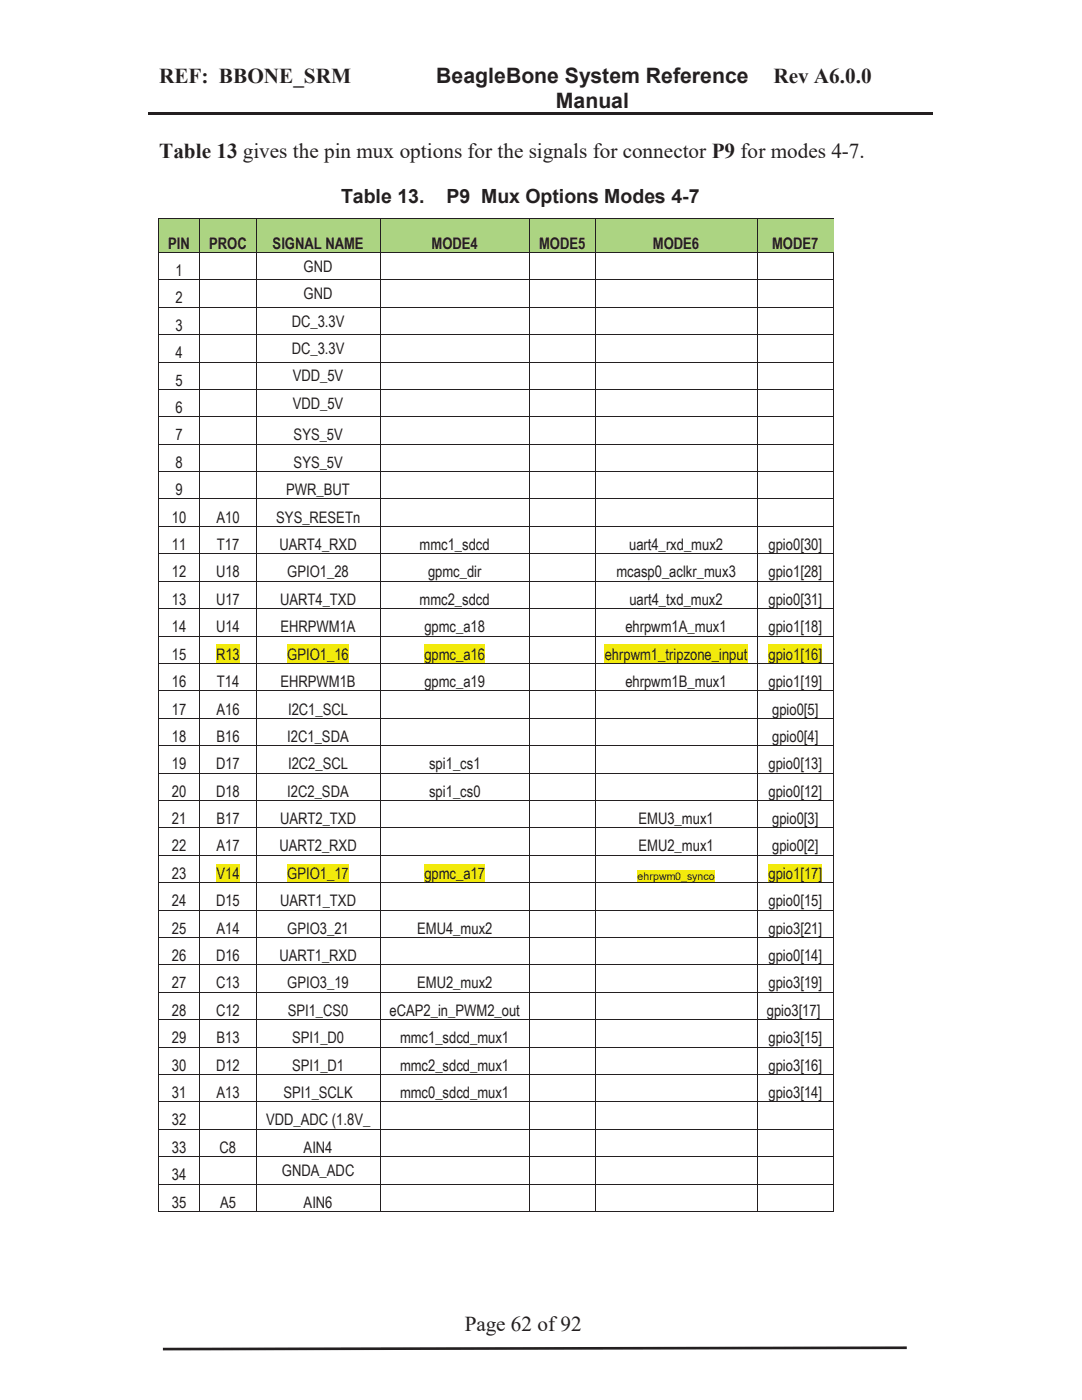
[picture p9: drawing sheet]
<svg xmlns="http://www.w3.org/2000/svg" width="216mm" height="279mm" viewBox="0 0 216 279" stroke-linecap="round" stroke-linejoin="round" font-family="sans-serif">
<defs><g id="words">
<g font-size="4.2" fill="#231f20">
<text x="31.8" y="16.6">REF: BBONE_SRM</text>
<text x="87.1" y="16.6">BeagleBone System Reference</text>
<text x="154.3" y="16.6">Rev A6.0.0</text>
<text x="110.9" y="21.5">Manual</text>
<text x="31.8" y="31.6">Table 13 gives the pin mux options for the signals for connector P9 for modes 4-7.</text>
<text x="92.7" y="265.7">Page 62 of 92</text>
</g>
<g font-size="3.9" fill="#231f20">
<text x="68.1" y="40.4">Table 13.</text>
<text x="89.1" y="40.4">P9 Mux Options Modes 4-7</text>
</g>
<g font-size="3.2" fill="#231f20">
<text x="33.6" y="49.6">PIN</text>
<text x="41.7" y="49.6">PROC</text>
<text x="54.4" y="49.6">SIGNAL NAME</text>
<text x="86.1" y="49.6">MODE4</text>
<text x="107.6" y="49.6">MODE5</text>
<text x="130.3" y="49.6">MODE6</text>
<text x="154.1" y="49.6">MODE7</text>
<text x="35" y="55.1">1</text>
<text x="60.6" y="54.3">GND</text>
<text x="60.6" y="59.7">GND</text>
<text x="35" y="60.5">2</text>
<text x="58.2" y="65.2">DC_3.3V</text>
<text x="35" y="66">3</text>
<text x="35" y="71.5">4</text>
<text x="58.2" y="70.7">DC_3.3V</text>
<text x="35" y="77">5</text>
<text x="58.4" y="76.1">VDD_5V</text>
<text x="35" y="82.4">6</text>
<text x="58.4" y="81.6">VDD_5V</text>
<text x="35" y="87.9">7</text>
<text x="58.6" y="87.9">SYS_5V</text>
<text x="35" y="93.4">8</text>
<text x="58.6" y="93.4">SYS_5V</text>
<text x="35" y="98.8">9</text>
<text x="57.1" y="98.8">PWR_BUT</text>
<text x="34.3" y="104.3">10</text>
<text x="43.2" y="104.3">A10</text>
<text x="55.1" y="104.3">SYS_RESETn</text>
<text x="34.3" y="109.8">11</text>
<text x="43.3" y="109.8">T17</text>
<text x="55.8" y="109.8">UART4_RXD</text>
<text x="83.7" y="109.8">mmc1_sdcd</text>
<text x="125.5" y="109.8">uart4_rxd_mux2</text>
<text x="153.4" y="109.8">gpio0[30]</text>
<text x="34.3" y="115.2">12</text>
<text x="43.1" y="115.2">U18</text>
<text x="57.3" y="115.2">GPIO1_28</text>
<text x="85.4" y="115.2">gpmc_dir</text>
<text x="123" y="115.2">mcasp0_aclkr_mux3</text>
<text x="153.4" y="115.2">gpio1[28]</text>
<text x="34.3" y="120.7">13</text>
<text x="43.1" y="120.7">U17</text>
<text x="55.9" y="120.7">UART4_TXD</text>
<text x="83.7" y="120.7">mmc2_sdcd</text>
<text x="125.6" y="120.7">uart4_txd_mux2</text>
<text x="153.4" y="120.7">gpio0[31]</text>
<text x="34.3" y="126.2">14</text>
<text x="34.3" y="131.6">15</text>
<text x="43.1" y="126.2">U14</text>
<text x="43.1" y="131.6">R13</text>
<text x="56" y="126.2">EHRPWM1A</text>
<text x="57.3" y="131.6">GPIO1_16</text>
<text x="84.7" y="126.2">gpmc_a18</text>
<text x="84.7" y="131.6">gpmc_a16</text>
<text x="120.7" y="131.6">ehrpwm1_tripzone_input</text>
<text x="124.8" y="126.2">ehrpwm1A_mux1</text>
<text x="153.4" y="126.2">gpio1[18]</text>
<text x="153.4" y="131.6">gpio1[16]</text>
<text x="34.3" y="137.1">16</text>
<text x="43.3" y="137.1">T14</text>
<text x="56" y="137.1">EHRPWM1B</text>
<text x="84.7" y="137.1">gpmc_a19</text>
<text x="124.8" y="137.1">ehrpwm1B_mux1</text>
<text x="153.4" y="137.1">gpio1[19]</text>
<text x="34.3" y="142.6">17</text>
<text x="43.2" y="142.6">A16</text>
<text x="57.5" y="142.6">I2C1_SCL</text>
<text x="154.1" y="142.6">gpio0[5]</text>
<text x="34.3" y="148.1">18</text>
<text x="43.2" y="148.1">B16</text>
<text x="57.3" y="148.1">I2C1_SDA</text>
<text x="154.1" y="148.1">gpio0[4]</text>
<text x="34.3" y="153.5">19</text>
<text x="43.1" y="153.5">D17</text>
<text x="57.5" y="153.5">I2C2_SCL</text>
<text x="85.6" y="153.5">spi1_cs1</text>
<text x="153.4" y="153.5">gpio0[13]</text>
<text x="34.3" y="159">20</text>
<text x="43.1" y="159">D18</text>
<text x="57.3" y="159">I2C2_SDA</text>
<text x="85.6" y="159">spi1_cs0</text>
<text x="153.4" y="159">gpio0[12]</text>
<text x="34.3" y="164.4">21</text>
<text x="43.2" y="164.4">B17</text>
<text x="55.9" y="164.4">UART2_TXD</text>
<text x="127.4" y="164.4">EMU3_mux1</text>
<text x="154.1" y="164.4">gpio0[3]</text>
<text x="34.3" y="169.9">22</text>
<text x="43.2" y="169.9">A17</text>
<text x="55.8" y="169.9">UART2_RXD</text>
<text x="127.4" y="169.9">EMU2_mux1</text>
<text x="154.1" y="169.9">gpio0[2]</text>
<text x="34.3" y="175.4">23</text>
<text x="43.2" y="175.4">V14</text>
<text x="57.3" y="175.4">GPIO1_17</text>
<text x="84.7" y="175.4">gpmc_a17</text>
<text x="153.4" y="175.4">gpio1[17]</text>
<text x="34.3" y="180.9">24</text>
<text x="43.1" y="180.9">D15</text>
<text x="55.9" y="180.9">UART1_TXD</text>
<text x="153.4" y="180.9">gpio0[15]</text>
<text x="34.3" y="186.3">25</text>
<text x="34.3" y="191.8">26</text>
<text x="43.1" y="191.8">D16</text>
<text x="43.2" y="186.3">A14</text>
<text x="55.8" y="191.8">UART1_RXD</text>
<text x="57.3" y="186.3">GPIO3_21</text>
<text x="83.2" y="186.3">EMU4_mux2</text>
<text x="153.4" y="186.3">gpio3[21]</text>
<text x="153.4" y="191.8">gpio0[14]</text>
<text x="34.3" y="197.3">27</text>
<text x="43.1" y="197.3">C13</text>
<text x="57.3" y="197.3">GPIO3_19</text>
<text x="83.2" y="197.3">EMU2_mux2</text>
<text x="153.4" y="197.3">gpio3[19]</text>
<text x="34.3" y="202.7">28</text>
<text x="43.1" y="202.7">C12</text>
<text x="57.4" y="202.7">SPI1_CS0</text>
<text x="77.7" y="202.7">eCAP2_in_PWM2_out</text>
<text x="153" y="202.7">gpio3[17]</text>
<text x="34.3" y="208.2">29</text>
<text x="43.2" y="208.2">B13</text>
<text x="58.3" y="208.2">SPI1_D0</text>
<text x="79.8" y="208.2">mmc1_sdcd_mux1</text>
<text x="153.4" y="208.2">gpio3[15]</text>
<text x="34.3" y="213.7">30</text>
<text x="43.1" y="213.7">D12</text>
<text x="58.3" y="213.7">SPI1_D1</text>
<text x="79.8" y="213.7">mmc2_sdcd_mux1</text>
<text x="153.4" y="213.7">gpio3[16]</text>
<text x="34.3" y="219.2">31</text>
<text x="43.2" y="219.2">A13</text>
<text x="56.6" y="219.2">SPI1_SCLK</text>
<text x="79.8" y="219.2">mmc0_sdcd_mux1</text>
<text x="153.4" y="219.2">gpio3[14]</text>
<text x="34.3" y="224.6">32</text>
<text x="53.1" y="224.6">VDD_ADC (1.8V_</text>
<text x="34.3" y="230.1">33</text>
<text x="43.8" y="230.1">C8</text>
<text x="60.6" y="230.1">AIN4</text>
<text x="34.3" y="235.5">34</text>
<text x="56.3" y="234.7">GNDA_ADC</text>
<text x="34.3" y="241">35</text>
<text x="43.9" y="241">A5</text>
<text x="60.6" y="241">AIN6</text>
</g>
<text font-size="2.1" fill="#231f20" x="127.2" y="175.6">ehrpwm0_synco</text>
</g></defs>
<g fill="#231f20">
<path d="M29.6 22.4h54.6v.5h-54.6z" fill-rule="evenodd"/>
<path d="M83.9 22.4h.5v.5h-.5z" fill-rule="evenodd"/>
<path d="M84.4 22.4h68v.5h-68z" fill-rule="evenodd"/>
<path d="M152.2 22.4h.5v.5h-.5z" fill-rule="evenodd"/>
<path d="M152.7 22.4h33.4v.5h-33.4z" fill-rule="evenodd"/>
</g>
<path d="M180.9 269l-148.4 .2" fill="none" stroke="#231f20" stroke-width=".53"/>
<g fill="#acd482">
<path d="M31.8 43.7h8v3h-8z" fill-rule="evenodd"/>
<path d="M31.8 46.7h1.8v3.6h-1.8z" fill-rule="evenodd"/>
<path d="M37.9 46.7h1.9v3.6h-1.9z" fill-rule="evenodd"/>
<path d="M33.6 46.7h4.3v3.6h-4.3z" fill-rule="evenodd"/>
<path d="M39.8 43.7h11.3v3h-11.3z" fill-rule="evenodd"/>
<path d="M39.8 46.7h1.9v3.6h-1.9z" fill-rule="evenodd"/>
<path d="M49.3 46.7h1.8v3.6h-1.8z" fill-rule="evenodd"/>
<path d="M41.7 46.7h7.6v3.6h-7.6z" fill-rule="evenodd"/>
<path d="M51.2 43.7h24.5v3h-24.5z" fill-rule="evenodd"/>
<path d="M51.2 46.7h1.9v3.6h-1.9z" fill-rule="evenodd"/>
<path d="M73.9 46.7h1.9v3.6h-1.9z" fill-rule="evenodd"/>
<path d="M53.1 46.7h20.8v3.6h-20.8z" fill-rule="evenodd"/>
<path d="M75.8 43.7h29.8v3h-29.8z" fill-rule="evenodd"/>
<path d="M75.8 46.7h1.9v3.6h-1.9z" fill-rule="evenodd"/>
<path d="M103.8 46.7h1.8v3.6h-1.8z" fill-rule="evenodd"/>
<path d="M77.7 46.7h26.1v3.6h-26.1z" fill-rule="evenodd"/>
<path d="M105.7 43.7h13v3h-13z" fill-rule="evenodd"/>
<path d="M105.7 46.7h1.9v3.6h-1.9z" fill-rule="evenodd"/>
<path d="M116.9 46.7h1.8v3.6h-1.8z" fill-rule="evenodd"/>
<path d="M107.6 46.7h9.3v3.6h-9.3z" fill-rule="evenodd"/>
<path d="M118.8 43.7h32.2v3h-32.2z" fill-rule="evenodd"/>
<path d="M118.8 46.7h1.9v3.6h-1.9z" fill-rule="evenodd"/>
<path d="M149.2 46.7h1.8v3.6h-1.8z" fill-rule="evenodd"/>
<path d="M120.7 46.7h28.5v3.6h-28.5z" fill-rule="evenodd"/>
<path d="M151.1 43.7h15.3v3h-15.3z" fill-rule="evenodd"/>
<path d="M151.1 46.7h1.9v3.6h-1.9z" fill-rule="evenodd"/>
<path d="M164.4 46.7h2v3.6h-2z" fill-rule="evenodd"/>
<path d="M153 46.7h11.4v3.6h-11.4z" fill-rule="evenodd"/>
</g>
<g fill="#231f20">
<path d="M31.6 43.5h.2v.2h-.2z" fill-rule="evenodd"/>
<path d="M31.6 43.5h.2v.2h-.2z" fill-rule="evenodd"/>
</g>
<path d="M31.8 43.6h8" fill="none" stroke="#231f20" stroke-width=".2"/>
<path d="M39.8 43.5h.1v.2h-.1z" fill-rule="evenodd" fill="#231f20"/>
<path d="M39.9 43.6h11.2" fill="none" stroke="#231f20" stroke-width=".2"/>
<path d="M51.1 43.5h.2v.2h-.2z" fill-rule="evenodd" fill="#231f20"/>
<path d="M51.3 43.6h24.4" fill="none" stroke="#231f20" stroke-width=".2"/>
<path d="M75.8 43.5h.1v.2h-.1z" fill-rule="evenodd" fill="#231f20"/>
<path d="M75.9 43.6h29.7" fill="none" stroke="#231f20" stroke-width=".2"/>
<path d="M105.6 43.5h.2v.2h-.2z" fill-rule="evenodd" fill="#231f20"/>
<path d="M105.8 43.6h12.9" fill="none" stroke="#231f20" stroke-width=".2"/>
<path d="M118.7 43.5h.1v.2h-.1z" fill-rule="evenodd" fill="#231f20"/>
<path d="M118.8 43.6h32.2" fill="none" stroke="#231f20" stroke-width=".2"/>
<path d="M151 43.5h.2v.2h-.2z" fill-rule="evenodd" fill="#231f20"/>
<path d="M31.7 43.7v6.6M39.8 43.7v6.6M51.2 43.7v6.6M75.8 43.7v6.6M105.7 43.7v6.6M118.8 43.7v6.6M151.1 43.7v6.6M151.2 43.6h15.2" fill="none" stroke="#231f20" stroke-width=".2"/>
<g fill="#fff">
<path d="M31.8 50.5h8v1.6h-8z" fill-rule="evenodd"/>
<path d="M31.8 52.1h1.8v3.7h-1.8z" fill-rule="evenodd"/>
<path d="M37.9 52.1h1.9v3.7h-1.9z" fill-rule="evenodd"/>
<path d="M33.6 52.1h4.3v3.7h-4.3z" fill-rule="evenodd"/>
<path d="M39.8 50.5h11.3v1.6h-11.3z" fill-rule="evenodd"/>
<path d="M39.8 52.1h1.9v3.7h-1.9z" fill-rule="evenodd"/>
<path d="M49.3 52.1h1.8v3.7h-1.8z" fill-rule="evenodd"/>
<path d="M41.7 52.1h7.6v3.7h-7.6z" fill-rule="evenodd"/>
<path d="M51.2 50.5h24.5v.8h-24.5z" fill-rule="evenodd"/>
<path d="M51.2 51.3h1.9v3.7h-1.9z" fill-rule="evenodd"/>
<path d="M73.9 51.3h1.9v3.7h-1.9z" fill-rule="evenodd"/>
<path d="M51.2 55h24.5v.8h-24.5z" fill-rule="evenodd"/>
<path d="M53.1 51.3h20.8v3.7h-20.8z" fill-rule="evenodd"/>
<path d="M75.8 50.5h29.8v1.6h-29.8z" fill-rule="evenodd"/>
<path d="M75.8 52.1h1.9v3.7h-1.9z" fill-rule="evenodd"/>
<path d="M103.8 52.1h1.8v3.7h-1.8z" fill-rule="evenodd"/>
<path d="M77.7 52.1h26.1v3.7h-26.1z" fill-rule="evenodd"/>
<path d="M105.7 50.5h13v1.6h-13z" fill-rule="evenodd"/>
<path d="M105.7 52.1h1.9v3.7h-1.9z" fill-rule="evenodd"/>
<path d="M116.9 52.1h1.8v3.7h-1.8z" fill-rule="evenodd"/>
<path d="M107.6 52.1h9.3v3.7h-9.3z" fill-rule="evenodd"/>
<path d="M118.8 50.5h32.2v1.6h-32.2z" fill-rule="evenodd"/>
<path d="M118.8 52.1h1.9v3.7h-1.9z" fill-rule="evenodd"/>
<path d="M149.2 52.1h1.8v3.7h-1.8z" fill-rule="evenodd"/>
<path d="M120.7 52.1h28.5v3.7h-28.5z" fill-rule="evenodd"/>
<path d="M151.1 50.5h15.2v1.6h-15.2z" fill-rule="evenodd"/>
<path d="M151.1 52.1h1.9v3.7h-1.9z" fill-rule="evenodd"/>
<path d="M164.4 52.1h1.9v3.7h-1.9z" fill-rule="evenodd"/>
<path d="M153 52.1h11.4v3.7h-11.4z" fill-rule="evenodd"/>
</g>
<path d="M31.6 50.3h.2v.2h-.2z" fill-rule="evenodd" fill="#231f20"/>
<path d="M31.8 50.4h8" fill="none" stroke="#231f20" stroke-width=".2"/>
<path d="M39.8 50.3h.1v.2h-.1z" fill-rule="evenodd" fill="#231f20"/>
<path d="M39.9 50.4h11.2" fill="none" stroke="#231f20" stroke-width=".2"/>
<path d="M51.1 50.3h.2v.2h-.2z" fill-rule="evenodd" fill="#231f20"/>
<path d="M51.3 50.4h24.4" fill="none" stroke="#231f20" stroke-width=".2"/>
<path d="M75.8 50.3h.1v.2h-.1z" fill-rule="evenodd" fill="#231f20"/>
<path d="M75.9 50.4h29.7" fill="none" stroke="#231f20" stroke-width=".2"/>
<path d="M105.6 50.3h.2v.2h-.2z" fill-rule="evenodd" fill="#231f20"/>
<path d="M105.8 50.4h12.9" fill="none" stroke="#231f20" stroke-width=".2"/>
<path d="M118.7 50.3h.1v.2h-.1z" fill-rule="evenodd" fill="#231f20"/>
<path d="M118.8 50.4h32.2" fill="none" stroke="#231f20" stroke-width=".2"/>
<path d="M151 50.3h.2v.2h-.2z" fill-rule="evenodd" fill="#231f20"/>
<path d="M151.2 50.4h15.1" fill="none" stroke="#231f20" stroke-width=".2"/>
<path d="M166.3 50.3h.1v.2h-.1z" fill-rule="evenodd" fill="#231f20"/>
<path d="M31.7 50.5v5.3M39.8 50.5v5.3M51.2 50.5v5.3M75.8 50.5v5.3M105.7 50.5v5.3M118.8 50.5v5.3M151.1 50.5v5.3M166.4 50.5v5.3" fill="none" stroke="#231f20" stroke-width=".2"/>
<g fill="#fff">
<path d="M31.8 55.9h8v1.7h-8z" fill-rule="evenodd"/>
<path d="M31.8 57.6h1.8v3.6h-1.8z" fill-rule="evenodd"/>
<path d="M37.9 57.6h1.9v3.6h-1.9z" fill-rule="evenodd"/>
<path d="M33.6 57.6h4.3v3.6h-4.3z" fill-rule="evenodd"/>
<path d="M39.8 55.9h11.3v1.7h-11.3z" fill-rule="evenodd"/>
<path d="M39.8 57.6h1.9v3.6h-1.9z" fill-rule="evenodd"/>
<path d="M49.3 57.6h1.8v3.6h-1.8z" fill-rule="evenodd"/>
<path d="M41.7 57.6h7.6v3.6h-7.6z" fill-rule="evenodd"/>
<path d="M51.2 55.9h24.5v.9h-24.5z" fill-rule="evenodd"/>
<path d="M51.2 56.8h1.9v3.6h-1.9z" fill-rule="evenodd"/>
<path d="M73.9 56.8h1.9v3.6h-1.9z" fill-rule="evenodd"/>
<path d="M51.2 60.4h24.5v.8h-24.5z" fill-rule="evenodd"/>
<path d="M53.1 56.8h20.8v3.6h-20.8z" fill-rule="evenodd"/>
<path d="M75.8 55.9h29.8v.9h-29.8z" fill-rule="evenodd"/>
<path d="M75.8 56.8h1.9v3.6h-1.9z" fill-rule="evenodd"/>
<path d="M103.8 56.8h1.8v3.6h-1.8z" fill-rule="evenodd"/>
<path d="M75.8 60.4h29.8v.8h-29.8z" fill-rule="evenodd"/>
<path d="M77.7 56.8h26.1v3.6h-26.1z" fill-rule="evenodd"/>
<path d="M105.7 55.9h13v.9h-13z" fill-rule="evenodd"/>
<path d="M105.7 56.8h1.9v3.6h-1.9z" fill-rule="evenodd"/>
<path d="M116.9 56.8h1.8v3.6h-1.8z" fill-rule="evenodd"/>
<path d="M105.7 60.4h13v.8h-13z" fill-rule="evenodd"/>
<path d="M107.6 56.8h9.3v3.6h-9.3z" fill-rule="evenodd"/>
<path d="M118.8 55.9h32.2v.9h-32.2z" fill-rule="evenodd"/>
<path d="M118.8 56.8h1.9v3.6h-1.9z" fill-rule="evenodd"/>
<path d="M149.2 56.8h1.8v3.6h-1.8z" fill-rule="evenodd"/>
<path d="M118.8 60.4h32.2v.8h-32.2z" fill-rule="evenodd"/>
<path d="M120.7 56.8h28.5v3.6h-28.5z" fill-rule="evenodd"/>
<path d="M151.1 55.9h15.2v.9h-15.2z" fill-rule="evenodd"/>
<path d="M151.1 56.8h1.9v3.6h-1.9z" fill-rule="evenodd"/>
<path d="M164.4 56.8h1.9v3.6h-1.9z" fill-rule="evenodd"/>
<path d="M151.1 60.4h15.2v.8h-15.2z" fill-rule="evenodd"/>
<path d="M153 56.8h11.4v3.6h-11.4z" fill-rule="evenodd"/>
</g>
<path d="M31.6 55.8h.2v.1h-.2z" fill-rule="evenodd" fill="#231f20"/>
<path d="M31.8 55.8h8" fill="none" stroke="#231f20" stroke-width=".2"/>
<path d="M39.8 55.8h.1v.1h-.1z" fill-rule="evenodd" fill="#231f20"/>
<path d="M39.9 55.8h11.2" fill="none" stroke="#231f20" stroke-width=".2"/>
<path d="M51.1 55.8h.2v.1h-.2z" fill-rule="evenodd" fill="#231f20"/>
<path d="M51.3 55.8h24.4" fill="none" stroke="#231f20" stroke-width=".2"/>
<path d="M75.8 55.8h.1v.1h-.1z" fill-rule="evenodd" fill="#231f20"/>
<path d="M75.9 55.8h29.7" fill="none" stroke="#231f20" stroke-width=".2"/>
<path d="M105.6 55.8h.2v.1h-.2z" fill-rule="evenodd" fill="#231f20"/>
<path d="M105.8 55.8h12.9" fill="none" stroke="#231f20" stroke-width=".2"/>
<path d="M118.7 55.8h.1v.1h-.1z" fill-rule="evenodd" fill="#231f20"/>
<path d="M118.8 55.8h32.2" fill="none" stroke="#231f20" stroke-width=".2"/>
<path d="M151 55.8h.2v.1h-.2z" fill-rule="evenodd" fill="#231f20"/>
<path d="M151.2 55.8h15.1" fill="none" stroke="#231f20" stroke-width=".2"/>
<path d="M166.3 55.8h.1v.1h-.1z" fill-rule="evenodd" fill="#231f20"/>
<path d="M31.7 55.9v5.3M39.8 55.9v5.3M51.2 55.9v5.3M75.8 55.9v5.3M105.7 55.9v5.3M118.8 55.9v5.3M151.1 55.9v5.3M166.4 55.9v5.3" fill="none" stroke="#231f20" stroke-width=".2"/>
<g fill="#fff">
<path d="M31.8 61.4h8v1.6h-8z" fill-rule="evenodd"/>
<path d="M31.8 63h1.8v3.7h-1.8z" fill-rule="evenodd"/>
<path d="M37.9 63h1.9v3.7h-1.9z" fill-rule="evenodd"/>
<path d="M33.6 63h4.3v3.7h-4.3z" fill-rule="evenodd"/>
<path d="M39.8 61.4h11.3v1.6h-11.3z" fill-rule="evenodd"/>
<path d="M39.8 63h1.9v3.7h-1.9z" fill-rule="evenodd"/>
<path d="M49.3 63h1.8v3.7h-1.8z" fill-rule="evenodd"/>
<path d="M41.7 63h7.6v3.7h-7.6z" fill-rule="evenodd"/>
<path d="M51.2 61.4h24.5v.8h-24.5z" fill-rule="evenodd"/>
<path d="M51.2 62.2h1.9v3.7h-1.9z" fill-rule="evenodd"/>
<path d="M73.9 62.2h1.9v3.7h-1.9z" fill-rule="evenodd"/>
<path d="M51.2 65.9h24.5v.8h-24.5z" fill-rule="evenodd"/>
<path d="M53.1 62.2h20.8v3.7h-20.8z" fill-rule="evenodd"/>
<path d="M75.8 61.4h29.8v1.6h-29.8z" fill-rule="evenodd"/>
<path d="M75.8 63h1.9v3.7h-1.9z" fill-rule="evenodd"/>
<path d="M103.8 63h1.8v3.7h-1.8z" fill-rule="evenodd"/>
<path d="M77.7 63h26.1v3.7h-26.1z" fill-rule="evenodd"/>
<path d="M105.7 61.4h13v1.6h-13z" fill-rule="evenodd"/>
<path d="M105.7 63h1.9v3.7h-1.9z" fill-rule="evenodd"/>
<path d="M116.9 63h1.8v3.7h-1.8z" fill-rule="evenodd"/>
<path d="M107.6 63h9.3v3.7h-9.3z" fill-rule="evenodd"/>
<path d="M118.8 61.4h32.2v1.6h-32.2z" fill-rule="evenodd"/>
<path d="M118.8 63h1.9v3.7h-1.9z" fill-rule="evenodd"/>
<path d="M149.2 63h1.8v3.7h-1.8z" fill-rule="evenodd"/>
<path d="M120.7 63h28.5v3.7h-28.5z" fill-rule="evenodd"/>
<path d="M151.1 61.4h15.2v1.6h-15.2z" fill-rule="evenodd"/>
<path d="M151.1 63h1.9v3.7h-1.9z" fill-rule="evenodd"/>
<path d="M164.4 63h1.9v3.7h-1.9z" fill-rule="evenodd"/>
<path d="M153 63h11.4v3.7h-11.4z" fill-rule="evenodd"/>
</g>
<path d="M31.6 61.2h.2v.2h-.2z" fill-rule="evenodd" fill="#231f20"/>
<path d="M31.8 61.3h8" fill="none" stroke="#231f20" stroke-width=".2"/>
<path d="M39.8 61.2h.1v.2h-.1z" fill-rule="evenodd" fill="#231f20"/>
<path d="M39.9 61.3h11.2" fill="none" stroke="#231f20" stroke-width=".2"/>
<path d="M51.1 61.2h.2v.2h-.2z" fill-rule="evenodd" fill="#231f20"/>
<path d="M51.3 61.3h24.4" fill="none" stroke="#231f20" stroke-width=".2"/>
<path d="M75.8 61.2h.1v.2h-.1z" fill-rule="evenodd" fill="#231f20"/>
<path d="M75.9 61.3h29.7" fill="none" stroke="#231f20" stroke-width=".2"/>
<path d="M105.6 61.2h.2v.2h-.2z" fill-rule="evenodd" fill="#231f20"/>
<path d="M105.8 61.3h12.9" fill="none" stroke="#231f20" stroke-width=".2"/>
<path d="M118.7 61.2h.1v.2h-.1z" fill-rule="evenodd" fill="#231f20"/>
<path d="M118.8 61.3h32.2" fill="none" stroke="#231f20" stroke-width=".2"/>
<path d="M151 61.2h.2v.2h-.2z" fill-rule="evenodd" fill="#231f20"/>
<path d="M151.2 61.3h15.1" fill="none" stroke="#231f20" stroke-width=".2"/>
<path d="M166.3 61.2h.1v.2h-.1z" fill-rule="evenodd" fill="#231f20"/>
<path d="M31.7 61.4v5.3M39.8 61.4v5.3M51.2 61.4v5.3M75.8 61.4v5.3M105.7 61.4v5.3M118.8 61.4v5.3M151.1 61.4v5.3M166.4 61.4v5.3" fill="none" stroke="#231f20" stroke-width=".2"/>
<g fill="#fff">
<path d="M31.8 66.9h8v1.6h-8z" fill-rule="evenodd"/>
<path d="M31.8 68.5h1.8v3.7h-1.8z" fill-rule="evenodd"/>
<path d="M37.9 68.5h1.9v3.7h-1.9z" fill-rule="evenodd"/>
<path d="M33.6 68.5h4.3v3.7h-4.3z" fill-rule="evenodd"/>
<path d="M39.8 66.9h11.3v1.6h-11.3z" fill-rule="evenodd"/>
<path d="M39.8 68.5h1.9v3.7h-1.9z" fill-rule="evenodd"/>
<path d="M49.3 68.5h1.8v3.7h-1.8z" fill-rule="evenodd"/>
<path d="M41.7 68.5h7.6v3.7h-7.6z" fill-rule="evenodd"/>
<path d="M51.2 66.9h24.5v.8h-24.5z" fill-rule="evenodd"/>
<path d="M51.2 67.7h1.9v3.6h-1.9z" fill-rule="evenodd"/>
<path d="M73.9 67.7h1.9v3.6h-1.9z" fill-rule="evenodd"/>
<path d="M51.2 71.3h24.5v.9h-24.5z" fill-rule="evenodd"/>
<path d="M53.1 67.7h20.8v3.6h-20.8z" fill-rule="evenodd"/>
<path d="M75.8 66.9h29.8v1.6h-29.8z" fill-rule="evenodd"/>
<path d="M75.8 68.5h1.9v3.7h-1.9z" fill-rule="evenodd"/>
<path d="M103.8 68.5h1.8v3.7h-1.8z" fill-rule="evenodd"/>
<path d="M77.7 68.5h26.1v3.7h-26.1z" fill-rule="evenodd"/>
<path d="M105.7 66.9h13v1.6h-13z" fill-rule="evenodd"/>
<path d="M105.7 68.5h1.9v3.7h-1.9z" fill-rule="evenodd"/>
<path d="M116.9 68.5h1.8v3.7h-1.8z" fill-rule="evenodd"/>
<path d="M107.6 68.5h9.3v3.7h-9.3z" fill-rule="evenodd"/>
<path d="M118.8 66.9h32.2v1.6h-32.2z" fill-rule="evenodd"/>
<path d="M118.8 68.5h1.9v3.7h-1.9z" fill-rule="evenodd"/>
<path d="M149.2 68.5h1.8v3.7h-1.8z" fill-rule="evenodd"/>
<path d="M120.7 68.5h28.5v3.7h-28.5z" fill-rule="evenodd"/>
<path d="M151.1 66.9h15.2v1.6h-15.2z" fill-rule="evenodd"/>
<path d="M151.1 68.5h1.9v3.7h-1.9z" fill-rule="evenodd"/>
<path d="M164.4 68.5h1.9v3.7h-1.9z" fill-rule="evenodd"/>
<path d="M153 68.5h11.4v3.7h-11.4z" fill-rule="evenodd"/>
</g>
<path d="M31.6 66.7h.2v.2h-.2z" fill-rule="evenodd" fill="#231f20"/>
<path d="M31.8 66.8h8" fill="none" stroke="#231f20" stroke-width=".2"/>
<path d="M39.8 66.7h.1v.2h-.1z" fill-rule="evenodd" fill="#231f20"/>
<path d="M39.9 66.8h11.2" fill="none" stroke="#231f20" stroke-width=".2"/>
<path d="M51.1 66.7h.2v.2h-.2z" fill-rule="evenodd" fill="#231f20"/>
<path d="M51.3 66.8h24.4" fill="none" stroke="#231f20" stroke-width=".2"/>
<path d="M75.8 66.7h.1v.2h-.1z" fill-rule="evenodd" fill="#231f20"/>
<path d="M75.9 66.8h29.7" fill="none" stroke="#231f20" stroke-width=".2"/>
<path d="M105.6 66.7h.2v.2h-.2z" fill-rule="evenodd" fill="#231f20"/>
<path d="M105.8 66.8h12.9" fill="none" stroke="#231f20" stroke-width=".2"/>
<path d="M118.7 66.7h.1v.2h-.1z" fill-rule="evenodd" fill="#231f20"/>
<path d="M118.8 66.8h32.2" fill="none" stroke="#231f20" stroke-width=".2"/>
<path d="M151 66.7h.2v.2h-.2z" fill-rule="evenodd" fill="#231f20"/>
<path d="M151.2 66.8h15.1" fill="none" stroke="#231f20" stroke-width=".2"/>
<path d="M166.3 66.7h.1v.2h-.1z" fill-rule="evenodd" fill="#231f20"/>
<path d="M31.7 66.9v5.3M39.8 66.9v5.3M51.2 66.9v5.3M75.8 66.9v5.3M105.7 66.9v5.3M118.8 66.9v5.3M151.1 66.9v5.3M166.4 66.9v5.3" fill="none" stroke="#231f20" stroke-width=".2"/>
<g fill="#fff">
<path d="M31.8 72.4h8v1.6h-8z" fill-rule="evenodd"/>
<path d="M31.8 74h1.8v3.6h-1.8z" fill-rule="evenodd"/>
<path d="M37.9 74h1.9v3.6h-1.9z" fill-rule="evenodd"/>
<path d="M33.6 74h4.3v3.6h-4.3z" fill-rule="evenodd"/>
<path d="M39.8 72.4h11.3v1.6h-11.3z" fill-rule="evenodd"/>
<path d="M39.8 74h1.9v3.6h-1.9z" fill-rule="evenodd"/>
<path d="M49.3 74h1.8v3.6h-1.8z" fill-rule="evenodd"/>
<path d="M41.7 74h7.6v3.6h-7.6z" fill-rule="evenodd"/>
<path d="M51.2 72.4h24.5v.8h-24.5z" fill-rule="evenodd"/>
<path d="M51.2 73.2h1.9v3.6h-1.9z" fill-rule="evenodd"/>
<path d="M73.9 73.2h1.9v3.6h-1.9z" fill-rule="evenodd"/>
<path d="M51.2 76.8h24.5v.8h-24.5z" fill-rule="evenodd"/>
<path d="M53.1 73.2h20.8v3.6h-20.8z" fill-rule="evenodd"/>
<path d="M75.8 72.4h29.8v1.6h-29.8z" fill-rule="evenodd"/>
<path d="M75.8 74h1.9v3.6h-1.9z" fill-rule="evenodd"/>
<path d="M103.8 74h1.8v3.6h-1.8z" fill-rule="evenodd"/>
<path d="M77.7 74h26.1v3.6h-26.1z" fill-rule="evenodd"/>
<path d="M105.7 72.4h13v1.6h-13z" fill-rule="evenodd"/>
<path d="M105.7 74h1.9v3.6h-1.9z" fill-rule="evenodd"/>
<path d="M116.9 74h1.8v3.6h-1.8z" fill-rule="evenodd"/>
<path d="M107.6 74h9.3v3.6h-9.3z" fill-rule="evenodd"/>
<path d="M118.8 72.4h32.2v1.6h-32.2z" fill-rule="evenodd"/>
<path d="M118.8 74h1.9v3.6h-1.9z" fill-rule="evenodd"/>
<path d="M149.2 74h1.8v3.6h-1.8z" fill-rule="evenodd"/>
<path d="M120.7 74h28.5v3.6h-28.5z" fill-rule="evenodd"/>
<path d="M151.1 72.4h15.2v1.6h-15.2z" fill-rule="evenodd"/>
<path d="M151.1 74h1.9v3.6h-1.9z" fill-rule="evenodd"/>
<path d="M164.4 74h1.9v3.6h-1.9z" fill-rule="evenodd"/>
<path d="M153 74h11.4v3.6h-11.4z" fill-rule="evenodd"/>
</g>
<path d="M31.6 72.2h.2v.2h-.2z" fill-rule="evenodd" fill="#231f20"/>
<path d="M31.8 72.3h8" fill="none" stroke="#231f20" stroke-width=".2"/>
<path d="M39.8 72.2h.1v.2h-.1z" fill-rule="evenodd" fill="#231f20"/>
<path d="M39.9 72.3h11.2" fill="none" stroke="#231f20" stroke-width=".2"/>
<path d="M51.1 72.2h.2v.2h-.2z" fill-rule="evenodd" fill="#231f20"/>
<path d="M51.3 72.3h24.4" fill="none" stroke="#231f20" stroke-width=".2"/>
<path d="M75.8 72.2h.1v.2h-.1z" fill-rule="evenodd" fill="#231f20"/>
<path d="M75.9 72.3h29.7" fill="none" stroke="#231f20" stroke-width=".2"/>
<path d="M105.6 72.2h.2v.2h-.2z" fill-rule="evenodd" fill="#231f20"/>
<path d="M105.8 72.3h12.9" fill="none" stroke="#231f20" stroke-width=".2"/>
<path d="M118.7 72.2h.1v.2h-.1z" fill-rule="evenodd" fill="#231f20"/>
<path d="M118.8 72.3h32.2" fill="none" stroke="#231f20" stroke-width=".2"/>
<path d="M151 72.2h.2v.2h-.2z" fill-rule="evenodd" fill="#231f20"/>
<path d="M151.2 72.3h15.1" fill="none" stroke="#231f20" stroke-width=".2"/>
<path d="M166.3 72.2h.1v.2h-.1z" fill-rule="evenodd" fill="#231f20"/>
<path d="M31.7 72.4v5.2M39.8 72.4v5.2M51.2 72.4v5.2M75.8 72.4v5.2M105.7 72.4v5.2M118.8 72.4v5.2M151.1 72.4v5.2M166.4 72.4v5.2" fill="none" stroke="#231f20" stroke-width=".2"/>
<g fill="#fff">
<path d="M31.8 77.8h8v1.7h-8z" fill-rule="evenodd"/>
<path d="M31.8 79.5h1.8v3.6h-1.8z" fill-rule="evenodd"/>
<path d="M37.9 79.5h1.9v3.6h-1.9z" fill-rule="evenodd"/>
<path d="M33.6 79.5h4.3v3.6h-4.3z" fill-rule="evenodd"/>
<path d="M39.8 77.8h11.3v1.7h-11.3z" fill-rule="evenodd"/>
<path d="M39.8 79.5h1.9v3.6h-1.9z" fill-rule="evenodd"/>
<path d="M49.3 79.5h1.8v3.6h-1.8z" fill-rule="evenodd"/>
<path d="M41.7 79.5h7.6v3.6h-7.6z" fill-rule="evenodd"/>
<path d="M51.2 77.8h24.5v.8h-24.5z" fill-rule="evenodd"/>
<path d="M51.2 78.6h1.9v3.7h-1.9z" fill-rule="evenodd"/>
<path d="M73.9 78.6h1.9v3.7h-1.9z" fill-rule="evenodd"/>
<path d="M51.2 82.3h24.5v.8h-24.5z" fill-rule="evenodd"/>
<path d="M53.1 78.6h20.8v3.7h-20.8z" fill-rule="evenodd"/>
<path d="M75.8 77.8h29.8v1.7h-29.8z" fill-rule="evenodd"/>
<path d="M75.8 79.5h1.9v3.6h-1.9z" fill-rule="evenodd"/>
<path d="M103.8 79.5h1.8v3.6h-1.8z" fill-rule="evenodd"/>
<path d="M77.7 79.5h26.1v3.6h-26.1z" fill-rule="evenodd"/>
<path d="M105.7 77.8h13v1.7h-13z" fill-rule="evenodd"/>
<path d="M105.7 79.5h1.9v3.6h-1.9z" fill-rule="evenodd"/>
<path d="M116.9 79.5h1.8v3.6h-1.8z" fill-rule="evenodd"/>
<path d="M107.6 79.5h9.3v3.6h-9.3z" fill-rule="evenodd"/>
<path d="M118.8 77.8h32.2v1.7h-32.2z" fill-rule="evenodd"/>
<path d="M118.8 79.5h1.9v3.6h-1.9z" fill-rule="evenodd"/>
<path d="M149.2 79.5h1.8v3.6h-1.8z" fill-rule="evenodd"/>
<path d="M120.7 79.5h28.5v3.6h-28.5z" fill-rule="evenodd"/>
<path d="M151.1 77.8h15.2v1.7h-15.2z" fill-rule="evenodd"/>
<path d="M151.1 79.5h1.9v3.6h-1.9z" fill-rule="evenodd"/>
<path d="M164.4 79.5h1.9v3.6h-1.9z" fill-rule="evenodd"/>
<path d="M153 79.5h11.4v3.6h-11.4z" fill-rule="evenodd"/>
</g>
<path d="M31.6 77.6h.2v.2h-.2z" fill-rule="evenodd" fill="#231f20"/>
<path d="M31.8 77.7h8" fill="none" stroke="#231f20" stroke-width=".2"/>
<path d="M39.8 77.6h.1v.2h-.1z" fill-rule="evenodd" fill="#231f20"/>
<path d="M39.9 77.7h11.2" fill="none" stroke="#231f20" stroke-width=".2"/>
<path d="M51.1 77.6h.2v.2h-.2z" fill-rule="evenodd" fill="#231f20"/>
<path d="M51.3 77.7h24.4" fill="none" stroke="#231f20" stroke-width=".2"/>
<path d="M75.8 77.6h.1v.2h-.1z" fill-rule="evenodd" fill="#231f20"/>
<path d="M75.9 77.7h29.7" fill="none" stroke="#231f20" stroke-width=".2"/>
<path d="M105.6 77.6h.2v.2h-.2z" fill-rule="evenodd" fill="#231f20"/>
<path d="M105.8 77.7h12.9" fill="none" stroke="#231f20" stroke-width=".2"/>
<path d="M118.7 77.6h.1v.2h-.1z" fill-rule="evenodd" fill="#231f20"/>
<path d="M118.8 77.7h32.2" fill="none" stroke="#231f20" stroke-width=".2"/>
<path d="M151 77.6h.2v.2h-.2z" fill-rule="evenodd" fill="#231f20"/>
<path d="M151.2 77.7h15.1" fill="none" stroke="#231f20" stroke-width=".2"/>
<path d="M166.3 77.6h.1v.2h-.1z" fill-rule="evenodd" fill="#231f20"/>
<path d="M31.7 77.8v5.3M39.8 77.8v5.3M51.2 77.8v5.3M75.8 77.8v5.3M105.7 77.8v5.3M118.8 77.8v5.3M151.1 77.8v5.3M166.4 77.8v5.3" fill="none" stroke="#231f20" stroke-width=".2"/>
<g fill="#fff">
<path d="M31.8 83.3h8v1.6h-8z" fill-rule="evenodd"/>
<path d="M31.8 84.9h1.8v3.7h-1.8z" fill-rule="evenodd"/>
<path d="M37.9 84.9h1.9v3.7h-1.9z" fill-rule="evenodd"/>
<path d="M33.6 84.9h4.3v3.7h-4.3z" fill-rule="evenodd"/>
<path d="M39.8 83.3h11.3v1.6h-11.3z" fill-rule="evenodd"/>
<path d="M39.8 84.9h1.9v3.7h-1.9z" fill-rule="evenodd"/>
<path d="M49.3 84.9h1.8v3.7h-1.8z" fill-rule="evenodd"/>
<path d="M41.7 84.9h7.6v3.7h-7.6z" fill-rule="evenodd"/>
<path d="M51.2 83.3h24.5v1.6h-24.5z" fill-rule="evenodd"/>
<path d="M51.2 84.9h1.9v3.7h-1.9z" fill-rule="evenodd"/>
<path d="M73.9 84.9h1.9v3.7h-1.9z" fill-rule="evenodd"/>
<path d="M53.1 84.9h20.8v3.7h-20.8z" fill-rule="evenodd"/>
<path d="M75.8 83.3h29.8v1.6h-29.8z" fill-rule="evenodd"/>
<path d="M75.8 84.9h1.9v3.7h-1.9z" fill-rule="evenodd"/>
<path d="M103.8 84.9h1.8v3.7h-1.8z" fill-rule="evenodd"/>
<path d="M77.7 84.9h26.1v3.7h-26.1z" fill-rule="evenodd"/>
<path d="M105.7 83.3h13v1.6h-13z" fill-rule="evenodd"/>
<path d="M105.7 84.9h1.9v3.7h-1.9z" fill-rule="evenodd"/>
<path d="M116.9 84.9h1.8v3.7h-1.8z" fill-rule="evenodd"/>
<path d="M107.6 84.9h9.3v3.7h-9.3z" fill-rule="evenodd"/>
<path d="M118.8 83.3h32.2v1.6h-32.2z" fill-rule="evenodd"/>
<path d="M118.8 84.9h1.9v3.7h-1.9z" fill-rule="evenodd"/>
<path d="M149.2 84.9h1.8v3.7h-1.8z" fill-rule="evenodd"/>
<path d="M120.7 84.9h28.5v3.7h-28.5z" fill-rule="evenodd"/>
<path d="M151.1 83.3h15.2v1.6h-15.2z" fill-rule="evenodd"/>
<path d="M151.1 84.9h1.9v3.7h-1.9z" fill-rule="evenodd"/>
<path d="M164.4 84.9h1.9v3.7h-1.9z" fill-rule="evenodd"/>
<path d="M153 84.9h11.4v3.7h-11.4z" fill-rule="evenodd"/>
</g>
<path d="M31.6 83.1h.2v.2h-.2z" fill-rule="evenodd" fill="#231f20"/>
<path d="M31.8 83.2h8" fill="none" stroke="#231f20" stroke-width=".2"/>
<path d="M39.8 83.1h.1v.2h-.1z" fill-rule="evenodd" fill="#231f20"/>
<path d="M39.9 83.2h11.2" fill="none" stroke="#231f20" stroke-width=".2"/>
<path d="M51.1 83.1h.2v.2h-.2z" fill-rule="evenodd" fill="#231f20"/>
<path d="M51.3 83.2h24.4" fill="none" stroke="#231f20" stroke-width=".2"/>
<path d="M75.8 83.1h.1v.2h-.1z" fill-rule="evenodd" fill="#231f20"/>
<path d="M75.9 83.2h29.7" fill="none" stroke="#231f20" stroke-width=".2"/>
<path d="M105.6 83.1h.2v.2h-.2z" fill-rule="evenodd" fill="#231f20"/>
<path d="M105.8 83.2h12.9" fill="none" stroke="#231f20" stroke-width=".2"/>
<path d="M118.7 83.1h.1v.2h-.1z" fill-rule="evenodd" fill="#231f20"/>
<path d="M118.8 83.2h32.2" fill="none" stroke="#231f20" stroke-width=".2"/>
<path d="M151 83.1h.2v.2h-.2z" fill-rule="evenodd" fill="#231f20"/>
<path d="M151.2 83.2h15.1" fill="none" stroke="#231f20" stroke-width=".2"/>
<path d="M166.3 83.1h.1v.2h-.1z" fill-rule="evenodd" fill="#231f20"/>
<path d="M31.7 83.3v5.3M39.8 83.3v5.3M51.2 83.3v5.3M75.8 83.3v5.3M105.7 83.3v5.3M118.8 83.3v5.3M151.1 83.3v5.3M166.4 83.3v5.3" fill="none" stroke="#231f20" stroke-width=".2"/>
<g fill="#fff">
<path d="M31.8 88.7h8v1.7h-8z" fill-rule="evenodd"/>
<path d="M31.8 90.4h1.8v3.6h-1.8z" fill-rule="evenodd"/>
<path d="M37.9 90.4h1.9v3.6h-1.9z" fill-rule="evenodd"/>
<path d="M33.6 90.4h4.3v3.6h-4.3z" fill-rule="evenodd"/>
<path d="M39.8 88.7h11.3v1.7h-11.3z" fill-rule="evenodd"/>
<path d="M39.8 90.4h1.9v3.6h-1.9z" fill-rule="evenodd"/>
<path d="M49.3 90.4h1.8v3.6h-1.8z" fill-rule="evenodd"/>
<path d="M41.7 90.4h7.6v3.6h-7.6z" fill-rule="evenodd"/>
<path d="M51.2 88.7h24.5v1.7h-24.5z" fill-rule="evenodd"/>
<path d="M51.2 90.4h1.9v3.6h-1.9z" fill-rule="evenodd"/>
<path d="M73.9 90.4h1.9v3.6h-1.9z" fill-rule="evenodd"/>
<path d="M53.1 90.4h20.8v3.6h-20.8z" fill-rule="evenodd"/>
<path d="M75.8 88.7h29.8v1.7h-29.8z" fill-rule="evenodd"/>
<path d="M75.8 90.4h1.9v3.6h-1.9z" fill-rule="evenodd"/>
<path d="M103.8 90.4h1.8v3.6h-1.8z" fill-rule="evenodd"/>
<path d="M77.7 90.4h26.1v3.6h-26.1z" fill-rule="evenodd"/>
<path d="M105.7 88.7h13v1.7h-13z" fill-rule="evenodd"/>
<path d="M105.7 90.4h1.9v3.6h-1.9z" fill-rule="evenodd"/>
<path d="M116.9 90.4h1.8v3.6h-1.8z" fill-rule="evenodd"/>
<path d="M107.6 90.4h9.3v3.6h-9.3z" fill-rule="evenodd"/>
<path d="M118.8 88.7h32.2v1.7h-32.2z" fill-rule="evenodd"/>
<path d="M118.8 90.4h1.9v3.6h-1.9z" fill-rule="evenodd"/>
<path d="M149.2 90.4h1.8v3.6h-1.8z" fill-rule="evenodd"/>
<path d="M120.7 90.4h28.5v3.6h-28.5z" fill-rule="evenodd"/>
<path d="M151.1 88.7h15.2v1.7h-15.2z" fill-rule="evenodd"/>
<path d="M151.1 90.4h1.9v3.6h-1.9z" fill-rule="evenodd"/>
<path d="M164.4 90.4h1.9v3.6h-1.9z" fill-rule="evenodd"/>
<path d="M153 90.4h11.4v3.6h-11.4z" fill-rule="evenodd"/>
</g>
<path d="M31.6 88.6h.2v.1h-.2z" fill-rule="evenodd" fill="#231f20"/>
<path d="M31.8 88.7h8" fill="none" stroke="#231f20" stroke-width=".2"/>
<path d="M39.8 88.6h.1v.1h-.1z" fill-rule="evenodd" fill="#231f20"/>
<path d="M39.9 88.7h11.2" fill="none" stroke="#231f20" stroke-width=".2"/>
<path d="M51.1 88.6h.2v.1h-.2z" fill-rule="evenodd" fill="#231f20"/>
<path d="M51.3 88.7h24.4" fill="none" stroke="#231f20" stroke-width=".2"/>
<path d="M75.8 88.6h.1v.1h-.1z" fill-rule="evenodd" fill="#231f20"/>
<path d="M75.9 88.7h29.7" fill="none" stroke="#231f20" stroke-width=".2"/>
<path d="M105.6 88.6h.2v.1h-.2z" fill-rule="evenodd" fill="#231f20"/>
<path d="M105.8 88.7h12.9" fill="none" stroke="#231f20" stroke-width=".2"/>
<path d="M118.7 88.6h.1v.1h-.1z" fill-rule="evenodd" fill="#231f20"/>
<path d="M118.8 88.7h32.2" fill="none" stroke="#231f20" stroke-width=".2"/>
<path d="M151 88.6h.2v.1h-.2z" fill-rule="evenodd" fill="#231f20"/>
<path d="M151.2 88.7h15.1" fill="none" stroke="#231f20" stroke-width=".2"/>
<path d="M166.3 88.6h.1v.1h-.1z" fill-rule="evenodd" fill="#231f20"/>
<path d="M31.7 88.7v5.3M39.8 88.7v5.3M51.2 88.7v5.3M75.8 88.7v5.3M105.7 88.7v5.3M118.8 88.7v5.3M151.1 88.7v5.3M166.4 88.7v5.3" fill="none" stroke="#231f20" stroke-width=".2"/>
<g fill="#fff">
<path d="M31.8 94.2h8v1.7h-8z" fill-rule="evenodd"/>
<path d="M31.8 95.9h1.8v3.6h-1.8z" fill-rule="evenodd"/>
<path d="M37.9 95.9h1.9v3.6h-1.9z" fill-rule="evenodd"/>
<path d="M33.6 95.9h4.3v3.6h-4.3z" fill-rule="evenodd"/>
<path d="M39.8 94.2h11.3v1.7h-11.3z" fill-rule="evenodd"/>
<path d="M39.8 95.9h1.9v3.6h-1.9z" fill-rule="evenodd"/>
<path d="M49.3 95.9h1.8v3.6h-1.8z" fill-rule="evenodd"/>
<path d="M41.7 95.9h7.6v3.6h-7.6z" fill-rule="evenodd"/>
<path d="M51.2 94.2h24.5v1.7h-24.5z" fill-rule="evenodd"/>
<path d="M51.2 95.9h1.9v3.6h-1.9z" fill-rule="evenodd"/>
<path d="M73.9 95.9h1.9v3.6h-1.9z" fill-rule="evenodd"/>
<path d="M53.1 95.9h20.8v3.6h-20.8z" fill-rule="evenodd"/>
<path d="M75.8 94.2h29.8v1.7h-29.8z" fill-rule="evenodd"/>
<path d="M75.8 95.9h1.9v3.6h-1.9z" fill-rule="evenodd"/>
<path d="M103.8 95.9h1.8v3.6h-1.8z" fill-rule="evenodd"/>
<path d="M77.7 95.9h26.1v3.6h-26.1z" fill-rule="evenodd"/>
<path d="M105.7 94.2h13v1.7h-13z" fill-rule="evenodd"/>
<path d="M105.7 95.9h1.9v3.6h-1.9z" fill-rule="evenodd"/>
<path d="M116.9 95.9h1.8v3.6h-1.8z" fill-rule="evenodd"/>
<path d="M107.6 95.9h9.3v3.6h-9.3z" fill-rule="evenodd"/>
<path d="M118.8 94.2h32.2v1.7h-32.2z" fill-rule="evenodd"/>
<path d="M118.8 95.9h1.9v3.6h-1.9z" fill-rule="evenodd"/>
<path d="M149.2 95.9h1.8v3.6h-1.8z" fill-rule="evenodd"/>
<path d="M120.7 95.9h28.5v3.6h-28.5z" fill-rule="evenodd"/>
<path d="M151.1 94.2h15.2v1.7h-15.2z" fill-rule="evenodd"/>
<path d="M151.1 95.9h1.9v3.6h-1.9z" fill-rule="evenodd"/>
<path d="M164.4 95.9h1.9v3.6h-1.9z" fill-rule="evenodd"/>
<path d="M153 95.9h11.4v3.6h-11.4z" fill-rule="evenodd"/>
</g>
<path d="M31.6 94h.2v.2h-.2z" fill-rule="evenodd" fill="#231f20"/>
<path d="M31.8 94.1h8" fill="none" stroke="#231f20" stroke-width=".2"/>
<path d="M39.8 94h.1v.2h-.1z" fill-rule="evenodd" fill="#231f20"/>
<path d="M39.9 94.1h11.2" fill="none" stroke="#231f20" stroke-width=".2"/>
<path d="M51.1 94h.2v.2h-.2z" fill-rule="evenodd" fill="#231f20"/>
<path d="M51.3 94.1h24.4" fill="none" stroke="#231f20" stroke-width=".2"/>
<path d="M75.8 94h.1v.2h-.1z" fill-rule="evenodd" fill="#231f20"/>
<path d="M75.9 94.1h29.7" fill="none" stroke="#231f20" stroke-width=".2"/>
<path d="M105.6 94h.2v.2h-.2z" fill-rule="evenodd" fill="#231f20"/>
<path d="M105.8 94.1h12.9" fill="none" stroke="#231f20" stroke-width=".2"/>
<path d="M118.7 94h.1v.2h-.1z" fill-rule="evenodd" fill="#231f20"/>
<path d="M118.8 94.1h32.2" fill="none" stroke="#231f20" stroke-width=".2"/>
<path d="M151 94h.2v.2h-.2z" fill-rule="evenodd" fill="#231f20"/>
<path d="M151.2 94.1h15.1" fill="none" stroke="#231f20" stroke-width=".2"/>
<path d="M166.3 94h.1v.2h-.1z" fill-rule="evenodd" fill="#231f20"/>
<path d="M31.7 94.2v5.3M39.8 94.2v5.3M51.2 94.2v5.3M75.8 94.2v5.3M105.7 94.2v5.3M118.8 94.2v5.3M151.1 94.2v5.3M166.4 94.2v5.3" fill="none" stroke="#231f20" stroke-width=".2"/>
<g fill="#fff">
<path d="M31.8 99.7h8v1.6h-8z" fill-rule="evenodd"/>
<path d="M31.8 101.3h1.8v3.7h-1.8z" fill-rule="evenodd"/>
<path d="M37.9 101.3h1.9v3.7h-1.9z" fill-rule="evenodd"/>
<path d="M33.6 101.3h4.3v3.7h-4.3z" fill-rule="evenodd"/>
<path d="M39.8 99.7h11.3v1.6h-11.3z" fill-rule="evenodd"/>
<path d="M39.8 101.3h1.9v3.7h-1.9z" fill-rule="evenodd"/>
<path d="M49.3 101.3h1.8v3.7h-1.8z" fill-rule="evenodd"/>
<path d="M41.7 101.3h7.6v3.7h-7.6z" fill-rule="evenodd"/>
<path d="M51.2 99.7h24.5v1.6h-24.5z" fill-rule="evenodd"/>
<path d="M51.2 101.3h1.9v3.7h-1.9z" fill-rule="evenodd"/>
<path d="M73.9 101.3h1.9v3.7h-1.9z" fill-rule="evenodd"/>
<path d="M53.1 101.3h20.8v3.7h-20.8z" fill-rule="evenodd"/>
<path d="M75.8 99.7h29.8v1.6h-29.8z" fill-rule="evenodd"/>
<path d="M75.8 101.3h1.9v3.7h-1.9z" fill-rule="evenodd"/>
<path d="M103.8 101.3h1.8v3.7h-1.8z" fill-rule="evenodd"/>
<path d="M77.7 101.3h26.1v3.7h-26.1z" fill-rule="evenodd"/>
<path d="M105.7 99.7h13v1.6h-13z" fill-rule="evenodd"/>
<path d="M105.7 101.3h1.9v3.7h-1.9z" fill-rule="evenodd"/>
<path d="M116.9 101.3h1.8v3.7h-1.8z" fill-rule="evenodd"/>
<path d="M107.6 101.3h9.3v3.7h-9.3z" fill-rule="evenodd"/>
<path d="M118.8 99.7h32.2v1.6h-32.2z" fill-rule="evenodd"/>
<path d="M118.8 101.3h1.9v3.7h-1.9z" fill-rule="evenodd"/>
<path d="M149.2 101.3h1.8v3.7h-1.8z" fill-rule="evenodd"/>
<path d="M120.7 101.3h28.5v3.7h-28.5z" fill-rule="evenodd"/>
<path d="M151.1 99.7h15.2v1.6h-15.2z" fill-rule="evenodd"/>
<path d="M151.1 101.3h1.9v3.7h-1.9z" fill-rule="evenodd"/>
<path d="M164.4 101.3h1.9v3.7h-1.9z" fill-rule="evenodd"/>
<path d="M153 101.3h11.4v3.7h-11.4z" fill-rule="evenodd"/>
</g>
<path d="M31.6 99.5h.2v.2h-.2z" fill-rule="evenodd" fill="#231f20"/>
<path d="M31.8 99.6h8" fill="none" stroke="#231f20" stroke-width=".2"/>
<path d="M39.8 99.5h.1v.2h-.1z" fill-rule="evenodd" fill="#231f20"/>
<path d="M39.9 99.6h11.2" fill="none" stroke="#231f20" stroke-width=".2"/>
<path d="M51.1 99.5h.2v.2h-.2z" fill-rule="evenodd" fill="#231f20"/>
<path d="M51.3 99.6h24.4" fill="none" stroke="#231f20" stroke-width=".2"/>
<path d="M75.8 99.5h.1v.2h-.1z" fill-rule="evenodd" fill="#231f20"/>
<path d="M75.9 99.6h29.7" fill="none" stroke="#231f20" stroke-width=".2"/>
<path d="M105.6 99.5h.2v.2h-.2z" fill-rule="evenodd" fill="#231f20"/>
<path d="M105.8 99.6h12.9" fill="none" stroke="#231f20" stroke-width=".2"/>
<path d="M118.7 99.5h.1v.2h-.1z" fill-rule="evenodd" fill="#231f20"/>
<path d="M118.8 99.6h32.2" fill="none" stroke="#231f20" stroke-width=".2"/>
<path d="M151 99.5h.2v.2h-.2z" fill-rule="evenodd" fill="#231f20"/>
<path d="M151.2 99.6h15.1" fill="none" stroke="#231f20" stroke-width=".2"/>
<path d="M166.3 99.5h.1v.2h-.1z" fill-rule="evenodd" fill="#231f20"/>
<path d="M31.7 99.7v5.3M39.8 99.7v5.3M51.2 99.7v5.3M75.8 99.7v5.3M105.7 99.7v5.3M118.8 99.7v5.3M151.1 99.7v5.3M166.4 99.7v5.3" fill="none" stroke="#231f20" stroke-width=".2"/>
<g fill="#fff">
<path d="M31.8 105.2h8v1.6h-8z" fill-rule="evenodd"/>
<path d="M31.8 106.8h1.8v3.7h-1.8z" fill-rule="evenodd"/>
<path d="M37.9 106.8h1.9v3.7h-1.9z" fill-rule="evenodd"/>
<path d="M33.6 106.8h4.3v3.7h-4.3z" fill-rule="evenodd"/>
<path d="M39.8 105.2h11.3v1.6h-11.3z" fill-rule="evenodd"/>
<path d="M39.8 106.8h1.9v3.7h-1.9z" fill-rule="evenodd"/>
<path d="M49.3 106.8h1.8v3.7h-1.8z" fill-rule="evenodd"/>
<path d="M41.7 106.8h7.6v3.7h-7.6z" fill-rule="evenodd"/>
<path d="M51.2 105.2h24.5v1.6h-24.5z" fill-rule="evenodd"/>
<path d="M51.2 106.8h1.9v3.7h-1.9z" fill-rule="evenodd"/>
<path d="M73.9 106.8h1.9v3.7h-1.9z" fill-rule="evenodd"/>
<path d="M53.1 106.8h20.8v3.7h-20.8z" fill-rule="evenodd"/>
<path d="M75.8 105.2h29.8v1.6h-29.8z" fill-rule="evenodd"/>
<path d="M75.8 106.8h1.9v3.7h-1.9z" fill-rule="evenodd"/>
<path d="M103.8 106.8h1.8v3.7h-1.8z" fill-rule="evenodd"/>
<path d="M77.7 106.8h26.1v3.7h-26.1z" fill-rule="evenodd"/>
<path d="M105.7 105.2h13v1.6h-13z" fill-rule="evenodd"/>
<path d="M105.7 106.8h1.9v3.7h-1.9z" fill-rule="evenodd"/>
<path d="M116.9 106.8h1.8v3.7h-1.8z" fill-rule="evenodd"/>
<path d="M107.6 106.8h9.3v3.7h-9.3z" fill-rule="evenodd"/>
<path d="M118.8 105.2h32.2v1.6h-32.2z" fill-rule="evenodd"/>
<path d="M118.8 106.8h1.9v3.7h-1.9z" fill-rule="evenodd"/>
<path d="M149.2 106.8h1.8v3.7h-1.8z" fill-rule="evenodd"/>
<path d="M120.7 106.8h28.5v3.7h-28.5z" fill-rule="evenodd"/>
<path d="M151.1 105.2h15.2v1.6h-15.2z" fill-rule="evenodd"/>
<path d="M151.1 106.8h1.9v3.7h-1.9z" fill-rule="evenodd"/>
<path d="M164.4 106.8h1.9v3.7h-1.9z" fill-rule="evenodd"/>
<path d="M153 106.8h11.4v3.7h-11.4z" fill-rule="evenodd"/>
</g>
<path d="M31.6 105h.2v.2h-.2z" fill-rule="evenodd" fill="#231f20"/>
<path d="M31.8 105.1h8" fill="none" stroke="#231f20" stroke-width=".2"/>
<path d="M39.8 105h.1v.2h-.1z" fill-rule="evenodd" fill="#231f20"/>
<path d="M39.9 105.1h11.2" fill="none" stroke="#231f20" stroke-width=".2"/>
<path d="M51.1 105h.2v.2h-.2z" fill-rule="evenodd" fill="#231f20"/>
<path d="M51.3 105.1h24.4" fill="none" stroke="#231f20" stroke-width=".2"/>
<path d="M75.8 105h.1v.2h-.1z" fill-rule="evenodd" fill="#231f20"/>
<path d="M75.9 105.1h29.7" fill="none" stroke="#231f20" stroke-width=".2"/>
<path d="M105.6 105h.2v.2h-.2z" fill-rule="evenodd" fill="#231f20"/>
<path d="M105.8 105.1h12.9" fill="none" stroke="#231f20" stroke-width=".2"/>
<path d="M118.7 105h.1v.2h-.1z" fill-rule="evenodd" fill="#231f20"/>
<path d="M118.8 105.1h32.2" fill="none" stroke="#231f20" stroke-width=".2"/>
<path d="M151 105h.2v.2h-.2z" fill-rule="evenodd" fill="#231f20"/>
<path d="M151.2 105.1h15.1" fill="none" stroke="#231f20" stroke-width=".2"/>
<path d="M166.3 105h.1v.2h-.1z" fill-rule="evenodd" fill="#231f20"/>
<path d="M31.7 105.2v5.3M39.8 105.2v5.3M51.2 105.2v5.3M75.8 105.2v5.3M105.7 105.2v5.3M118.8 105.2v5.3M151.1 105.2v5.3M166.4 105.2v5.3" fill="none" stroke="#231f20" stroke-width=".2"/>
<g fill="#fff">
<path d="M31.8 110.6h8v1.7h-8z" fill-rule="evenodd"/>
<path d="M31.8 112.3h1.8v3.6h-1.8z" fill-rule="evenodd"/>
<path d="M37.9 112.3h1.9v3.6h-1.9z" fill-rule="evenodd"/>
<path d="M33.6 112.3h4.3v3.6h-4.3z" fill-rule="evenodd"/>
<path d="M39.8 110.6h11.3v1.7h-11.3z" fill-rule="evenodd"/>
<path d="M39.8 112.3h1.9v3.6h-1.9z" fill-rule="evenodd"/>
<path d="M49.3 112.3h1.8v3.6h-1.8z" fill-rule="evenodd"/>
<path d="M41.7 112.3h7.6v3.6h-7.6z" fill-rule="evenodd"/>
<path d="M51.2 110.6h24.5v1.7h-24.5z" fill-rule="evenodd"/>
<path d="M51.2 112.3h1.9v3.6h-1.9z" fill-rule="evenodd"/>
<path d="M73.9 112.3h1.9v3.6h-1.9z" fill-rule="evenodd"/>
<path d="M53.1 112.3h20.8v3.6h-20.8z" fill-rule="evenodd"/>
<path d="M75.8 110.6h29.8v1.7h-29.8z" fill-rule="evenodd"/>
<path d="M75.8 112.3h1.9v3.6h-1.9z" fill-rule="evenodd"/>
<path d="M103.8 112.3h1.8v3.6h-1.8z" fill-rule="evenodd"/>
<path d="M77.7 112.3h26.1v3.6h-26.1z" fill-rule="evenodd"/>
<path d="M105.7 110.6h13v1.7h-13z" fill-rule="evenodd"/>
<path d="M105.7 112.3h1.9v3.6h-1.9z" fill-rule="evenodd"/>
<path d="M116.9 112.3h1.8v3.6h-1.8z" fill-rule="evenodd"/>
<path d="M107.6 112.3h9.3v3.6h-9.3z" fill-rule="evenodd"/>
<path d="M118.8 110.6h32.2v1.7h-32.2z" fill-rule="evenodd"/>
<path d="M118.8 112.3h1.9v3.6h-1.9z" fill-rule="evenodd"/>
<path d="M149.2 112.3h1.8v3.6h-1.8z" fill-rule="evenodd"/>
<path d="M120.7 112.3h28.5v3.6h-28.5z" fill-rule="evenodd"/>
<path d="M151.1 110.6h15.2v1.7h-15.2z" fill-rule="evenodd"/>
<path d="M151.1 112.3h1.9v3.6h-1.9z" fill-rule="evenodd"/>
<path d="M164.4 112.3h1.9v3.6h-1.9z" fill-rule="evenodd"/>
<path d="M153 112.3h11.4v3.6h-11.4z" fill-rule="evenodd"/>
</g>
<path d="M31.6 110.5h.2v.1h-.2z" fill-rule="evenodd" fill="#231f20"/>
<path d="M31.8 110.5h8" fill="none" stroke="#231f20" stroke-width=".2"/>
<path d="M39.8 110.5h.1v.1h-.1z" fill-rule="evenodd" fill="#231f20"/>
<path d="M39.9 110.5h11.2" fill="none" stroke="#231f20" stroke-width=".2"/>
<path d="M51.1 110.5h.2v.1h-.2z" fill-rule="evenodd" fill="#231f20"/>
<path d="M51.3 110.5h24.4" fill="none" stroke="#231f20" stroke-width=".2"/>
<path d="M75.8 110.5h.1v.1h-.1z" fill-rule="evenodd" fill="#231f20"/>
<path d="M75.9 110.5h29.7" fill="none" stroke="#231f20" stroke-width=".2"/>
<path d="M105.6 110.5h.2v.1h-.2z" fill-rule="evenodd" fill="#231f20"/>
<path d="M105.8 110.5h12.9" fill="none" stroke="#231f20" stroke-width=".2"/>
<path d="M118.7 110.5h.1v.1h-.1z" fill-rule="evenodd" fill="#231f20"/>
<path d="M118.8 110.5h32.2" fill="none" stroke="#231f20" stroke-width=".2"/>
<path d="M151 110.5h.2v.1h-.2z" fill-rule="evenodd" fill="#231f20"/>
<path d="M151.2 110.5h15.1" fill="none" stroke="#231f20" stroke-width=".2"/>
<path d="M166.3 110.5h.1v.1h-.1z" fill-rule="evenodd" fill="#231f20"/>
<path d="M31.7 110.6v5.3M39.8 110.6v5.3M51.2 110.6v5.3M75.8 110.6v5.3M105.7 110.6v5.3M118.8 110.6v5.3M151.1 110.6v5.3M166.4 110.6v5.3" fill="none" stroke="#231f20" stroke-width=".2"/>
<g fill="#fff">
<path d="M31.8 116.1h8v1.6h-8z" fill-rule="evenodd"/>
<path d="M31.8 117.7h1.8v3.7h-1.8z" fill-rule="evenodd"/>
<path d="M37.9 117.7h1.9v3.7h-1.9z" fill-rule="evenodd"/>
<path d="M33.6 117.7h4.3v3.7h-4.3z" fill-rule="evenodd"/>
<path d="M39.8 116.1h11.3v1.6h-11.3z" fill-rule="evenodd"/>
<path d="M39.8 117.7h1.9v3.7h-1.9z" fill-rule="evenodd"/>
<path d="M49.3 117.7h1.8v3.7h-1.8z" fill-rule="evenodd"/>
<path d="M41.7 117.7h7.6v3.7h-7.6z" fill-rule="evenodd"/>
<path d="M51.2 116.1h24.5v1.6h-24.5z" fill-rule="evenodd"/>
<path d="M51.2 117.7h1.9v3.7h-1.9z" fill-rule="evenodd"/>
<path d="M73.9 117.7h1.9v3.7h-1.9z" fill-rule="evenodd"/>
<path d="M53.1 117.7h20.8v3.7h-20.8z" fill-rule="evenodd"/>
<path d="M75.8 116.1h29.8v1.6h-29.8z" fill-rule="evenodd"/>
<path d="M75.8 117.7h1.9v3.7h-1.9z" fill-rule="evenodd"/>
<path d="M103.8 117.7h1.8v3.7h-1.8z" fill-rule="evenodd"/>
<path d="M77.7 117.7h26.1v3.7h-26.1z" fill-rule="evenodd"/>
<path d="M105.7 116.1h13v1.6h-13z" fill-rule="evenodd"/>
<path d="M105.7 117.7h1.9v3.7h-1.9z" fill-rule="evenodd"/>
<path d="M116.9 117.7h1.8v3.7h-1.8z" fill-rule="evenodd"/>
<path d="M107.6 117.7h9.3v3.7h-9.3z" fill-rule="evenodd"/>
<path d="M118.8 116.1h32.2v1.6h-32.2z" fill-rule="evenodd"/>
<path d="M118.8 117.7h1.9v3.7h-1.9z" fill-rule="evenodd"/>
<path d="M149.2 117.7h1.8v3.7h-1.8z" fill-rule="evenodd"/>
<path d="M120.7 117.7h28.5v3.7h-28.5z" fill-rule="evenodd"/>
<path d="M151.1 116.1h15.2v1.6h-15.2z" fill-rule="evenodd"/>
<path d="M151.1 117.7h1.9v3.7h-1.9z" fill-rule="evenodd"/>
<path d="M164.4 117.7h1.9v3.7h-1.9z" fill-rule="evenodd"/>
<path d="M153 117.7h11.4v3.7h-11.4z" fill-rule="evenodd"/>
</g>
<path d="M31.6 115.9h.2v.2h-.2z" fill-rule="evenodd" fill="#231f20"/>
<path d="M31.8 116h8" fill="none" stroke="#231f20" stroke-width=".2"/>
<path d="M39.8 115.9h.1v.2h-.1z" fill-rule="evenodd" fill="#231f20"/>
<path d="M39.9 116h11.2" fill="none" stroke="#231f20" stroke-width=".2"/>
<path d="M51.1 115.9h.2v.2h-.2z" fill-rule="evenodd" fill="#231f20"/>
<path d="M51.3 116h24.4" fill="none" stroke="#231f20" stroke-width=".2"/>
<path d="M75.8 115.9h.1v.2h-.1z" fill-rule="evenodd" fill="#231f20"/>
<path d="M75.9 116h29.7" fill="none" stroke="#231f20" stroke-width=".2"/>
<path d="M105.6 115.9h.2v.2h-.2z" fill-rule="evenodd" fill="#231f20"/>
<path d="M105.8 116h12.9" fill="none" stroke="#231f20" stroke-width=".2"/>
<path d="M118.7 115.9h.1v.2h-.1z" fill-rule="evenodd" fill="#231f20"/>
<path d="M118.8 116h32.2" fill="none" stroke="#231f20" stroke-width=".2"/>
<path d="M151 115.9h.2v.2h-.2z" fill-rule="evenodd" fill="#231f20"/>
<path d="M151.2 116h15.1" fill="none" stroke="#231f20" stroke-width=".2"/>
<path d="M166.3 115.9h.1v.2h-.1z" fill-rule="evenodd" fill="#231f20"/>
<path d="M31.7 116.1v5.3M39.8 116.1v5.3M51.2 116.1v5.3M75.8 116.1v5.3M105.7 116.1v5.3M118.8 116.1v5.3M151.1 116.1v5.3M166.4 116.1v5.3" fill="none" stroke="#231f20" stroke-width=".2"/>
<g fill="#fff">
<path d="M31.8 121.6h8v1.6h-8z" fill-rule="evenodd"/>
<path d="M31.8 123.2h1.8v3.6h-1.8z" fill-rule="evenodd"/>
<path d="M37.9 123.2h1.9v3.6h-1.9z" fill-rule="evenodd"/>
<path d="M33.6 123.2h4.3v3.6h-4.3z" fill-rule="evenodd"/>
<path d="M39.8 121.6h11.3v1.6h-11.3z" fill-rule="evenodd"/>
<path d="M39.8 123.2h1.9v3.6h-1.9z" fill-rule="evenodd"/>
<path d="M49.3 123.2h1.8v3.6h-1.8z" fill-rule="evenodd"/>
<path d="M41.7 123.2h7.6v3.6h-7.6z" fill-rule="evenodd"/>
<path d="M51.2 121.6h24.5v1.6h-24.5z" fill-rule="evenodd"/>
<path d="M51.2 123.2h1.9v3.6h-1.9z" fill-rule="evenodd"/>
<path d="M73.9 123.2h1.9v3.6h-1.9z" fill-rule="evenodd"/>
<path d="M53.1 123.2h20.8v3.6h-20.8z" fill-rule="evenodd"/>
<path d="M75.8 121.6h29.8v1.6h-29.8z" fill-rule="evenodd"/>
<path d="M75.8 123.2h1.9v3.6h-1.9z" fill-rule="evenodd"/>
<path d="M103.8 123.2h1.8v3.6h-1.8z" fill-rule="evenodd"/>
<path d="M77.7 123.2h26.1v3.6h-26.1z" fill-rule="evenodd"/>
<path d="M105.7 121.6h13v1.6h-13z" fill-rule="evenodd"/>
<path d="M105.7 123.2h1.9v3.6h-1.9z" fill-rule="evenodd"/>
<path d="M116.9 123.2h1.8v3.6h-1.8z" fill-rule="evenodd"/>
<path d="M107.6 123.2h9.3v3.6h-9.3z" fill-rule="evenodd"/>
<path d="M118.8 121.6h32.2v1.6h-32.2z" fill-rule="evenodd"/>
<path d="M118.8 123.2h1.9v3.6h-1.9z" fill-rule="evenodd"/>
<path d="M149.2 123.2h1.8v3.6h-1.8z" fill-rule="evenodd"/>
<path d="M120.7 123.2h28.5v3.6h-28.5z" fill-rule="evenodd"/>
<path d="M151.1 121.6h15.2v1.6h-15.2z" fill-rule="evenodd"/>
<path d="M151.1 123.2h1.9v3.6h-1.9z" fill-rule="evenodd"/>
<path d="M164.4 123.2h1.9v3.6h-1.9z" fill-rule="evenodd"/>
<path d="M153 123.2h11.4v3.6h-11.4z" fill-rule="evenodd"/>
</g>
<path d="M31.6 121.4h.2v.2h-.2z" fill-rule="evenodd" fill="#231f20"/>
<path d="M31.8 121.5h8" fill="none" stroke="#231f20" stroke-width=".2"/>
<path d="M39.8 121.4h.1v.2h-.1z" fill-rule="evenodd" fill="#231f20"/>
<path d="M39.9 121.5h11.2" fill="none" stroke="#231f20" stroke-width=".2"/>
<path d="M51.1 121.4h.2v.2h-.2z" fill-rule="evenodd" fill="#231f20"/>
<path d="M51.3 121.5h24.4" fill="none" stroke="#231f20" stroke-width=".2"/>
<path d="M75.8 121.4h.1v.2h-.1z" fill-rule="evenodd" fill="#231f20"/>
<path d="M75.9 121.5h29.7" fill="none" stroke="#231f20" stroke-width=".2"/>
<path d="M105.6 121.4h.2v.2h-.2z" fill-rule="evenodd" fill="#231f20"/>
<path d="M105.8 121.5h12.9" fill="none" stroke="#231f20" stroke-width=".2"/>
<path d="M118.7 121.4h.1v.2h-.1z" fill-rule="evenodd" fill="#231f20"/>
<path d="M118.8 121.5h32.2" fill="none" stroke="#231f20" stroke-width=".2"/>
<path d="M151 121.4h.2v.2h-.2z" fill-rule="evenodd" fill="#231f20"/>
<path d="M151.2 121.5h15.1" fill="none" stroke="#231f20" stroke-width=".2"/>
<path d="M166.3 121.4h.1v.2h-.1z" fill-rule="evenodd" fill="#231f20"/>
<path d="M31.7 121.6v5.2M39.8 121.6v5.2M51.2 121.6v5.2M75.8 121.6v5.2M105.7 121.6v5.2M118.8 121.6v5.2M151.1 121.6v5.2M166.4 121.6v5.2" fill="none" stroke="#231f20" stroke-width=".2"/>
<g fill="#fff">
<path d="M31.8 127h8v1.7h-8z" fill-rule="evenodd"/>
<path d="M31.8 128.7h1.8v3.6h-1.8z" fill-rule="evenodd"/>
<path d="M37.9 128.7h1.9v3.6h-1.9z" fill-rule="evenodd"/>
<path d="M33.6 128.7h4.3v3.6h-4.3z" fill-rule="evenodd"/>
<path d="M39.8 127h11.3v1.7h-11.3z" fill-rule="evenodd"/>
<path d="M39.8 128.7h1.9v3.6h-1.9z" fill-rule="evenodd"/>
<path d="M49.3 128.7h1.8v3.6h-1.8z" fill-rule="evenodd"/>
<path d="M41.7 128.7h7.6v3.6h-7.6z" fill-rule="evenodd"/>
</g>
<path d="M43.1 128.7h4.8v3.6h-4.8z" fill-rule="evenodd" fill="#f2ea0c"/>
<g fill="#fff">
<path d="M51.2 127h24.5v1.7h-24.5z" fill-rule="evenodd"/>
<path d="M51.2 128.7h1.9v3.6h-1.9z" fill-rule="evenodd"/>
<path d="M73.9 128.7h1.9v3.6h-1.9z" fill-rule="evenodd"/>
<path d="M53.1 128.7h20.8v3.6h-20.8z" fill-rule="evenodd"/>
</g>
<path d="M57.3 128.7h12.3v3.6h-12.3z" fill-rule="evenodd" fill="#f2ea0c"/>
<g fill="#fff">
<path d="M75.8 127h29.8v1.7h-29.8z" fill-rule="evenodd"/>
<path d="M75.8 128.7h1.9v3.6h-1.9z" fill-rule="evenodd"/>
<path d="M103.8 128.7h1.8v3.6h-1.8z" fill-rule="evenodd"/>
<path d="M77.7 128.7h26.1v3.6h-26.1z" fill-rule="evenodd"/>
</g>
<path d="M84.7 128.7h12.1v3.6h-12.1z" fill-rule="evenodd" fill="#f2ea0c"/>
<g fill="#fff">
<path d="M105.7 127h13v5.3h-13z" fill-rule="evenodd"/>
<path d="M118.8 127h32.2v1.7h-32.2z" fill-rule="evenodd"/>
<path d="M118.8 128.7h1.9v3.6h-1.9z" fill-rule="evenodd"/>
<path d="M149.2 128.7h1.8v3.6h-1.8z" fill-rule="evenodd"/>
<path d="M120.7 128.7h28.5v3.6h-28.5z" fill-rule="evenodd"/>
</g>
<path d="M120.7 128.7h28.5v3.6h-28.5z" fill-rule="evenodd" fill="#f2ea0c"/>
<g fill="#fff">
<path d="M151.1 127h15.2v1.7h-15.2z" fill-rule="evenodd"/>
<path d="M151.1 128.7h1.9v3.6h-1.9z" fill-rule="evenodd"/>
<path d="M164.4 128.7h1.9v3.6h-1.9z" fill-rule="evenodd"/>
<path d="M153 128.7h11.4v3.6h-11.4z" fill-rule="evenodd"/>
</g>
<path d="M153.4 128.7h10.7v3.6h-10.7z" fill-rule="evenodd" fill="#f2ea0c"/>
<path d="M31.6 126.8h.2v.2h-.2z" fill-rule="evenodd" fill="#231f20"/>
<path d="M31.8 126.9h8" fill="none" stroke="#231f20" stroke-width=".2"/>
<path d="M39.8 126.8h.1v.2h-.1z" fill-rule="evenodd" fill="#231f20"/>
<path d="M39.9 126.9h11.2" fill="none" stroke="#231f20" stroke-width=".2"/>
<path d="M51.1 126.8h.2v.2h-.2z" fill-rule="evenodd" fill="#231f20"/>
<path d="M51.3 126.9h24.4" fill="none" stroke="#231f20" stroke-width=".2"/>
<path d="M75.8 126.8h.1v.2h-.1z" fill-rule="evenodd" fill="#231f20"/>
<path d="M75.9 126.9h29.7" fill="none" stroke="#231f20" stroke-width=".2"/>
<path d="M105.6 126.8h.2v.2h-.2z" fill-rule="evenodd" fill="#231f20"/>
<path d="M105.8 126.9h12.9" fill="none" stroke="#231f20" stroke-width=".2"/>
<path d="M118.7 126.8h.1v.2h-.1z" fill-rule="evenodd" fill="#231f20"/>
<path d="M118.8 126.9h32.2" fill="none" stroke="#231f20" stroke-width=".2"/>
<path d="M151 126.8h.2v.2h-.2z" fill-rule="evenodd" fill="#231f20"/>
<path d="M151.2 126.9h15.1" fill="none" stroke="#231f20" stroke-width=".2"/>
<path d="M166.3 126.8h.1v.2h-.1z" fill-rule="evenodd" fill="#231f20"/>
<path d="M31.7 127v5.3M39.8 127v5.3M51.2 127v5.3M75.8 127v5.3M105.7 127v5.3M118.8 127v5.3M151.1 127v5.3M166.4 127v5.3" fill="none" stroke="#231f20" stroke-width=".2"/>
<g fill="#fff">
<path d="M31.8 132.5h8v1.6h-8z" fill-rule="evenodd"/>
<path d="M31.8 134.1h1.8v3.7h-1.8z" fill-rule="evenodd"/>
<path d="M37.9 134.1h1.9v3.7h-1.9z" fill-rule="evenodd"/>
<path d="M33.6 134.1h4.3v3.7h-4.3z" fill-rule="evenodd"/>
<path d="M39.8 132.5h11.3v1.6h-11.3z" fill-rule="evenodd"/>
<path d="M39.8 134.1h1.9v3.7h-1.9z" fill-rule="evenodd"/>
<path d="M49.3 134.1h1.8v3.7h-1.8z" fill-rule="evenodd"/>
<path d="M41.7 134.1h7.6v3.7h-7.6z" fill-rule="evenodd"/>
<path d="M51.2 132.5h24.5v1.6h-24.5z" fill-rule="evenodd"/>
<path d="M51.2 134.1h1.9v3.7h-1.9z" fill-rule="evenodd"/>
<path d="M73.9 134.1h1.9v3.7h-1.9z" fill-rule="evenodd"/>
<path d="M53.1 134.1h20.8v3.7h-20.8z" fill-rule="evenodd"/>
<path d="M75.8 132.5h29.8v1.6h-29.8z" fill-rule="evenodd"/>
<path d="M75.8 134.1h1.9v3.7h-1.9z" fill-rule="evenodd"/>
<path d="M103.8 134.1h1.8v3.7h-1.8z" fill-rule="evenodd"/>
<path d="M77.7 134.1h26.1v3.7h-26.1z" fill-rule="evenodd"/>
<path d="M105.7 132.5h13v1.6h-13z" fill-rule="evenodd"/>
<path d="M105.7 134.1h1.9v3.7h-1.9z" fill-rule="evenodd"/>
<path d="M116.9 134.1h1.8v3.7h-1.8z" fill-rule="evenodd"/>
<path d="M107.6 134.1h9.3v3.7h-9.3z" fill-rule="evenodd"/>
<path d="M118.8 132.5h32.2v1.6h-32.2z" fill-rule="evenodd"/>
<path d="M118.8 134.1h1.9v3.7h-1.9z" fill-rule="evenodd"/>
<path d="M149.2 134.1h1.8v3.7h-1.8z" fill-rule="evenodd"/>
<path d="M120.7 134.1h28.5v3.7h-28.5z" fill-rule="evenodd"/>
<path d="M151.1 132.5h15.2v1.6h-15.2z" fill-rule="evenodd"/>
<path d="M151.1 134.1h1.9v3.7h-1.9z" fill-rule="evenodd"/>
<path d="M164.4 134.1h1.9v3.7h-1.9z" fill-rule="evenodd"/>
<path d="M153 134.1h11.4v3.7h-11.4z" fill-rule="evenodd"/>
</g>
<path d="M31.6 132.3h.2v.2h-.2z" fill-rule="evenodd" fill="#231f20"/>
<path d="M31.8 132.4h8" fill="none" stroke="#231f20" stroke-width=".2"/>
<path d="M39.8 132.3h.1v.2h-.1z" fill-rule="evenodd" fill="#231f20"/>
<path d="M39.9 132.4h11.2" fill="none" stroke="#231f20" stroke-width=".2"/>
<path d="M51.1 132.3h.2v.2h-.2z" fill-rule="evenodd" fill="#231f20"/>
<path d="M51.3 132.4h24.4" fill="none" stroke="#231f20" stroke-width=".2"/>
<path d="M75.8 132.3h.1v.2h-.1z" fill-rule="evenodd" fill="#231f20"/>
<path d="M75.9 132.4h29.7" fill="none" stroke="#231f20" stroke-width=".2"/>
<path d="M105.6 132.3h.2v.2h-.2z" fill-rule="evenodd" fill="#231f20"/>
<path d="M105.8 132.4h12.9" fill="none" stroke="#231f20" stroke-width=".2"/>
<path d="M118.7 132.3h.1v.2h-.1z" fill-rule="evenodd" fill="#231f20"/>
<path d="M118.8 132.4h32.2" fill="none" stroke="#231f20" stroke-width=".2"/>
<path d="M151 132.3h.2v.2h-.2z" fill-rule="evenodd" fill="#231f20"/>
<path d="M151.2 132.4h15.1" fill="none" stroke="#231f20" stroke-width=".2"/>
<path d="M166.3 132.3h.1v.2h-.1z" fill-rule="evenodd" fill="#231f20"/>
<path d="M31.7 132.5v5.3M39.8 132.5v5.3M51.2 132.5v5.3M75.8 132.5v5.3M105.7 132.5v5.3M118.8 132.5v5.3M151.1 132.5v5.3M166.4 132.5v5.3" fill="none" stroke="#231f20" stroke-width=".2"/>
<g fill="#fff">
<path d="M31.8 138h8v1.6h-8z" fill-rule="evenodd"/>
<path d="M31.8 139.6h1.8v3.7h-1.8z" fill-rule="evenodd"/>
<path d="M37.9 139.6h1.9v3.7h-1.9z" fill-rule="evenodd"/>
<path d="M33.6 139.6h4.3v3.7h-4.3z" fill-rule="evenodd"/>
<path d="M39.8 138h11.3v1.6h-11.3z" fill-rule="evenodd"/>
<path d="M39.8 139.6h1.9v3.7h-1.9z" fill-rule="evenodd"/>
<path d="M49.3 139.6h1.8v3.7h-1.8z" fill-rule="evenodd"/>
<path d="M41.7 139.6h7.6v3.7h-7.6z" fill-rule="evenodd"/>
<path d="M51.2 138h24.5v1.6h-24.5z" fill-rule="evenodd"/>
<path d="M51.2 139.6h1.9v3.7h-1.9z" fill-rule="evenodd"/>
<path d="M73.9 139.6h1.9v3.7h-1.9z" fill-rule="evenodd"/>
<path d="M53.1 139.6h20.8v3.7h-20.8z" fill-rule="evenodd"/>
<path d="M75.8 138h29.8v1.6h-29.8z" fill-rule="evenodd"/>
<path d="M75.8 139.6h1.9v3.7h-1.9z" fill-rule="evenodd"/>
<path d="M103.8 139.6h1.8v3.7h-1.8z" fill-rule="evenodd"/>
<path d="M77.7 139.6h26.1v3.7h-26.1z" fill-rule="evenodd"/>
<path d="M105.7 138h13v1.6h-13z" fill-rule="evenodd"/>
<path d="M105.7 139.6h1.9v3.7h-1.9z" fill-rule="evenodd"/>
<path d="M116.9 139.6h1.8v3.7h-1.8z" fill-rule="evenodd"/>
<path d="M107.6 139.6h9.3v3.7h-9.3z" fill-rule="evenodd"/>
<path d="M118.8 138h32.2v1.6h-32.2z" fill-rule="evenodd"/>
<path d="M118.8 139.6h1.9v3.7h-1.9z" fill-rule="evenodd"/>
<path d="M149.2 139.6h1.8v3.7h-1.8z" fill-rule="evenodd"/>
<path d="M120.7 139.6h28.5v3.7h-28.5z" fill-rule="evenodd"/>
<path d="M151.1 138h15.2v1.6h-15.2z" fill-rule="evenodd"/>
<path d="M151.1 139.6h1.9v3.7h-1.9z" fill-rule="evenodd"/>
<path d="M164.4 139.6h1.9v3.7h-1.9z" fill-rule="evenodd"/>
<path d="M153 139.6h11.4v3.7h-11.4z" fill-rule="evenodd"/>
</g>
<path d="M31.6 137.8h.2v.2h-.2z" fill-rule="evenodd" fill="#231f20"/>
<path d="M31.8 137.9h8" fill="none" stroke="#231f20" stroke-width=".2"/>
<path d="M39.8 137.8h.1v.2h-.1z" fill-rule="evenodd" fill="#231f20"/>
<path d="M39.9 137.9h11.2" fill="none" stroke="#231f20" stroke-width=".2"/>
<path d="M51.1 137.8h.2v.2h-.2z" fill-rule="evenodd" fill="#231f20"/>
<path d="M51.3 137.9h24.4" fill="none" stroke="#231f20" stroke-width=".2"/>
<path d="M75.8 137.8h.1v.2h-.1z" fill-rule="evenodd" fill="#231f20"/>
<path d="M75.9 137.9h29.7" fill="none" stroke="#231f20" stroke-width=".2"/>
<path d="M105.6 137.8h.2v.2h-.2z" fill-rule="evenodd" fill="#231f20"/>
<path d="M105.8 137.9h12.9" fill="none" stroke="#231f20" stroke-width=".2"/>
<path d="M118.7 137.8h.1v.2h-.1z" fill-rule="evenodd" fill="#231f20"/>
<path d="M118.8 137.9h32.2" fill="none" stroke="#231f20" stroke-width=".2"/>
<path d="M151 137.8h.2v.2h-.2z" fill-rule="evenodd" fill="#231f20"/>
<path d="M151.2 137.9h15.1" fill="none" stroke="#231f20" stroke-width=".2"/>
<path d="M166.3 137.8h.1v.2h-.1z" fill-rule="evenodd" fill="#231f20"/>
<path d="M31.7 138v5.3M39.8 138v5.3M51.2 138v5.3M75.8 138v5.3M105.7 138v5.3M118.8 138v5.3M151.1 138v5.3M166.4 138v5.3" fill="none" stroke="#231f20" stroke-width=".2"/>
<g fill="#fff">
<path d="M31.8 143.4h8v1.7h-8z" fill-rule="evenodd"/>
<path d="M31.8 145.1h1.8v3.6h-1.8z" fill-rule="evenodd"/>
<path d="M37.9 145.1h1.9v3.6h-1.9z" fill-rule="evenodd"/>
<path d="M33.6 145.1h4.3v3.6h-4.3z" fill-rule="evenodd"/>
<path d="M39.8 143.4h11.3v1.7h-11.3z" fill-rule="evenodd"/>
<path d="M39.8 145.1h1.9v3.6h-1.9z" fill-rule="evenodd"/>
<path d="M49.3 145.1h1.8v3.6h-1.8z" fill-rule="evenodd"/>
<path d="M41.7 145.1h7.6v3.6h-7.6z" fill-rule="evenodd"/>
<path d="M51.2 143.4h24.5v1.7h-24.5z" fill-rule="evenodd"/>
<path d="M51.2 145.1h1.9v3.6h-1.9z" fill-rule="evenodd"/>
<path d="M73.9 145.1h1.9v3.6h-1.9z" fill-rule="evenodd"/>
<path d="M53.1 145.1h20.8v3.6h-20.8z" fill-rule="evenodd"/>
<path d="M75.8 143.4h29.8v1.7h-29.8z" fill-rule="evenodd"/>
<path d="M75.8 145.1h1.9v3.6h-1.9z" fill-rule="evenodd"/>
<path d="M103.8 145.1h1.8v3.6h-1.8z" fill-rule="evenodd"/>
<path d="M77.7 145.1h26.1v3.6h-26.1z" fill-rule="evenodd"/>
<path d="M105.7 143.4h13v1.7h-13z" fill-rule="evenodd"/>
<path d="M105.7 145.1h1.9v3.6h-1.9z" fill-rule="evenodd"/>
<path d="M116.9 145.1h1.8v3.6h-1.8z" fill-rule="evenodd"/>
<path d="M107.6 145.1h9.3v3.6h-9.3z" fill-rule="evenodd"/>
<path d="M118.8 143.4h32.2v1.7h-32.2z" fill-rule="evenodd"/>
<path d="M118.8 145.1h1.9v3.6h-1.9z" fill-rule="evenodd"/>
<path d="M149.2 145.1h1.8v3.6h-1.8z" fill-rule="evenodd"/>
<path d="M120.7 145.1h28.5v3.6h-28.5z" fill-rule="evenodd"/>
<path d="M151.1 143.4h15.2v1.7h-15.2z" fill-rule="evenodd"/>
<path d="M151.1 145.1h1.9v3.6h-1.9z" fill-rule="evenodd"/>
<path d="M164.4 145.1h1.9v3.6h-1.9z" fill-rule="evenodd"/>
<path d="M153 145.1h11.4v3.6h-11.4z" fill-rule="evenodd"/>
</g>
<path d="M31.6 143.3h.2v.1h-.2z" fill-rule="evenodd" fill="#231f20"/>
<path d="M31.8 143.4h8" fill="none" stroke="#231f20" stroke-width=".2"/>
<path d="M39.8 143.3h.1v.1h-.1z" fill-rule="evenodd" fill="#231f20"/>
<path d="M39.9 143.4h11.2" fill="none" stroke="#231f20" stroke-width=".2"/>
<path d="M51.1 143.3h.2v.1h-.2z" fill-rule="evenodd" fill="#231f20"/>
<path d="M51.3 143.4h24.4" fill="none" stroke="#231f20" stroke-width=".2"/>
<path d="M75.8 143.3h.1v.1h-.1z" fill-rule="evenodd" fill="#231f20"/>
<path d="M75.9 143.4h29.7" fill="none" stroke="#231f20" stroke-width=".2"/>
<path d="M105.6 143.3h.2v.1h-.2z" fill-rule="evenodd" fill="#231f20"/>
<path d="M105.8 143.4h12.9" fill="none" stroke="#231f20" stroke-width=".2"/>
<path d="M118.7 143.3h.1v.1h-.1z" fill-rule="evenodd" fill="#231f20"/>
<path d="M118.8 143.4h32.2" fill="none" stroke="#231f20" stroke-width=".2"/>
<path d="M151 143.3h.2v.1h-.2z" fill-rule="evenodd" fill="#231f20"/>
<path d="M151.2 143.4h15.1" fill="none" stroke="#231f20" stroke-width=".2"/>
<path d="M166.3 143.3h.1v.1h-.1z" fill-rule="evenodd" fill="#231f20"/>
<path d="M31.7 143.4v5.3M39.8 143.4v5.3M51.2 143.4v5.3M75.8 143.4v5.3M105.7 143.4v5.3M118.8 143.4v5.3M151.1 143.4v5.3M166.4 143.4v5.3" fill="none" stroke="#231f20" stroke-width=".2"/>
<g fill="#fff">
<path d="M31.8 148.9h8v1.7h-8z" fill-rule="evenodd"/>
<path d="M31.8 150.6h1.8v3.6h-1.8z" fill-rule="evenodd"/>
<path d="M37.9 150.6h1.9v3.6h-1.9z" fill-rule="evenodd"/>
<path d="M33.6 150.6h4.3v3.6h-4.3z" fill-rule="evenodd"/>
<path d="M39.8 148.9h11.3v1.7h-11.3z" fill-rule="evenodd"/>
<path d="M39.8 150.6h1.9v3.6h-1.9z" fill-rule="evenodd"/>
<path d="M49.3 150.6h1.8v3.6h-1.8z" fill-rule="evenodd"/>
<path d="M41.7 150.6h7.6v3.6h-7.6z" fill-rule="evenodd"/>
<path d="M51.2 148.9h24.5v1.7h-24.5z" fill-rule="evenodd"/>
<path d="M51.2 150.6h1.9v3.6h-1.9z" fill-rule="evenodd"/>
<path d="M73.9 150.6h1.9v3.6h-1.9z" fill-rule="evenodd"/>
<path d="M53.1 150.6h20.8v3.6h-20.8z" fill-rule="evenodd"/>
<path d="M75.8 148.9h29.8v1.7h-29.8z" fill-rule="evenodd"/>
<path d="M75.8 150.6h1.9v3.6h-1.9z" fill-rule="evenodd"/>
<path d="M103.8 150.6h1.8v3.6h-1.8z" fill-rule="evenodd"/>
<path d="M77.7 150.6h26.1v3.6h-26.1z" fill-rule="evenodd"/>
<path d="M105.7 148.9h13v1.7h-13z" fill-rule="evenodd"/>
<path d="M105.7 150.6h1.9v3.6h-1.9z" fill-rule="evenodd"/>
<path d="M116.9 150.6h1.8v3.6h-1.8z" fill-rule="evenodd"/>
<path d="M107.6 150.6h9.3v3.6h-9.3z" fill-rule="evenodd"/>
<path d="M118.8 148.9h32.2v1.7h-32.2z" fill-rule="evenodd"/>
<path d="M118.8 150.6h1.9v3.6h-1.9z" fill-rule="evenodd"/>
<path d="M149.2 150.6h1.8v3.6h-1.8z" fill-rule="evenodd"/>
<path d="M120.7 150.6h28.5v3.6h-28.5z" fill-rule="evenodd"/>
<path d="M151.1 148.9h15.2v1.7h-15.2z" fill-rule="evenodd"/>
<path d="M151.1 150.6h1.9v3.6h-1.9z" fill-rule="evenodd"/>
<path d="M164.4 150.6h1.9v3.6h-1.9z" fill-rule="evenodd"/>
<path d="M153 150.6h11.4v3.6h-11.4z" fill-rule="evenodd"/>
</g>
<path d="M31.6 148.7h.2v.2h-.2z" fill-rule="evenodd" fill="#231f20"/>
<path d="M31.8 148.8h8" fill="none" stroke="#231f20" stroke-width=".2"/>
<path d="M39.8 148.7h.1v.2h-.1z" fill-rule="evenodd" fill="#231f20"/>
<path d="M39.9 148.8h11.2" fill="none" stroke="#231f20" stroke-width=".2"/>
<path d="M51.1 148.7h.2v.2h-.2z" fill-rule="evenodd" fill="#231f20"/>
<path d="M51.3 148.8h24.4" fill="none" stroke="#231f20" stroke-width=".2"/>
<path d="M75.8 148.7h.1v.2h-.1z" fill-rule="evenodd" fill="#231f20"/>
<path d="M75.9 148.8h29.7" fill="none" stroke="#231f20" stroke-width=".2"/>
<path d="M105.6 148.7h.2v.2h-.2z" fill-rule="evenodd" fill="#231f20"/>
<path d="M105.8 148.8h12.9" fill="none" stroke="#231f20" stroke-width=".2"/>
<path d="M118.7 148.7h.1v.2h-.1z" fill-rule="evenodd" fill="#231f20"/>
<path d="M118.8 148.8h32.2" fill="none" stroke="#231f20" stroke-width=".2"/>
<path d="M151 148.7h.2v.2h-.2z" fill-rule="evenodd" fill="#231f20"/>
<path d="M151.2 148.8h15.1" fill="none" stroke="#231f20" stroke-width=".2"/>
<path d="M166.3 148.7h.1v.2h-.1z" fill-rule="evenodd" fill="#231f20"/>
<path d="M31.7 148.9v5.3M39.8 148.9v5.3M51.2 148.9v5.3M75.8 148.9v5.3M105.7 148.9v5.3M118.8 148.9v5.3M151.1 148.9v5.3M166.4 148.9v5.3" fill="none" stroke="#231f20" stroke-width=".2"/>
<g fill="#fff">
<path d="M31.8 154.4h8v1.6h-8z" fill-rule="evenodd"/>
<path d="M31.8 156h1.8v3.7h-1.8z" fill-rule="evenodd"/>
<path d="M37.9 156h1.9v3.7h-1.9z" fill-rule="evenodd"/>
<path d="M33.6 156h4.3v3.7h-4.3z" fill-rule="evenodd"/>
<path d="M39.8 154.4h11.3v1.6h-11.3z" fill-rule="evenodd"/>
<path d="M39.8 156h1.9v3.7h-1.9z" fill-rule="evenodd"/>
<path d="M49.3 156h1.8v3.7h-1.8z" fill-rule="evenodd"/>
<path d="M41.7 156h7.6v3.7h-7.6z" fill-rule="evenodd"/>
<path d="M51.2 154.4h24.5v1.6h-24.5z" fill-rule="evenodd"/>
<path d="M51.2 156h1.9v3.7h-1.9z" fill-rule="evenodd"/>
<path d="M73.9 156h1.9v3.7h-1.9z" fill-rule="evenodd"/>
<path d="M53.1 156h20.8v3.7h-20.8z" fill-rule="evenodd"/>
<path d="M75.8 154.4h29.8v1.6h-29.8z" fill-rule="evenodd"/>
<path d="M75.8 156h1.9v3.7h-1.9z" fill-rule="evenodd"/>
<path d="M103.8 156h1.8v3.7h-1.8z" fill-rule="evenodd"/>
<path d="M77.7 156h26.1v3.7h-26.1z" fill-rule="evenodd"/>
<path d="M105.7 154.4h13v1.6h-13z" fill-rule="evenodd"/>
<path d="M105.7 156h1.9v3.7h-1.9z" fill-rule="evenodd"/>
<path d="M116.9 156h1.8v3.7h-1.8z" fill-rule="evenodd"/>
<path d="M107.6 156h9.3v3.7h-9.3z" fill-rule="evenodd"/>
<path d="M118.8 154.4h32.2v1.6h-32.2z" fill-rule="evenodd"/>
<path d="M118.8 156h1.9v3.7h-1.9z" fill-rule="evenodd"/>
<path d="M149.2 156h1.8v3.7h-1.8z" fill-rule="evenodd"/>
<path d="M120.7 156h28.5v3.7h-28.5z" fill-rule="evenodd"/>
<path d="M151.1 154.4h15.2v1.6h-15.2z" fill-rule="evenodd"/>
<path d="M151.1 156h1.9v3.7h-1.9z" fill-rule="evenodd"/>
<path d="M164.4 156h1.9v3.7h-1.9z" fill-rule="evenodd"/>
<path d="M153 156h11.4v3.7h-11.4z" fill-rule="evenodd"/>
</g>
<path d="M31.6 154.2h.2v.2h-.2z" fill-rule="evenodd" fill="#231f20"/>
<path d="M31.8 154.3h8" fill="none" stroke="#231f20" stroke-width=".2"/>
<path d="M39.8 154.2h.1v.2h-.1z" fill-rule="evenodd" fill="#231f20"/>
<path d="M39.9 154.3h11.2" fill="none" stroke="#231f20" stroke-width=".2"/>
<path d="M51.1 154.2h.2v.2h-.2z" fill-rule="evenodd" fill="#231f20"/>
<path d="M51.3 154.3h24.4" fill="none" stroke="#231f20" stroke-width=".2"/>
<path d="M75.8 154.2h.1v.2h-.1z" fill-rule="evenodd" fill="#231f20"/>
<path d="M75.9 154.3h29.7" fill="none" stroke="#231f20" stroke-width=".2"/>
<path d="M105.6 154.2h.2v.2h-.2z" fill-rule="evenodd" fill="#231f20"/>
<path d="M105.8 154.3h12.9" fill="none" stroke="#231f20" stroke-width=".2"/>
<path d="M118.7 154.2h.1v.2h-.1z" fill-rule="evenodd" fill="#231f20"/>
<path d="M118.8 154.3h32.2" fill="none" stroke="#231f20" stroke-width=".2"/>
<path d="M151 154.2h.2v.2h-.2z" fill-rule="evenodd" fill="#231f20"/>
<path d="M151.2 154.3h15.1" fill="none" stroke="#231f20" stroke-width=".2"/>
<path d="M166.3 154.2h.1v.2h-.1z" fill-rule="evenodd" fill="#231f20"/>
<path d="M31.7 154.4v5.3M39.8 154.4v5.3M51.2 154.4v5.3M75.8 154.4v5.3M105.7 154.4v5.3M118.8 154.4v5.3M151.1 154.4v5.3M166.4 154.4v5.3" fill="none" stroke="#231f20" stroke-width=".2"/>
<g fill="#fff">
<path d="M31.8 159.8h8v1.7h-8z" fill-rule="evenodd"/>
<path d="M31.8 161.5h1.8v3.6h-1.8z" fill-rule="evenodd"/>
<path d="M37.9 161.5h1.9v3.6h-1.9z" fill-rule="evenodd"/>
<path d="M33.6 161.5h4.3v3.6h-4.3z" fill-rule="evenodd"/>
<path d="M39.8 159.8h11.3v1.7h-11.3z" fill-rule="evenodd"/>
<path d="M39.8 161.5h1.9v3.6h-1.9z" fill-rule="evenodd"/>
<path d="M49.3 161.5h1.8v3.6h-1.8z" fill-rule="evenodd"/>
<path d="M41.7 161.5h7.6v3.6h-7.6z" fill-rule="evenodd"/>
<path d="M51.2 159.8h24.5v1.7h-24.5z" fill-rule="evenodd"/>
<path d="M51.2 161.5h1.9v3.6h-1.9z" fill-rule="evenodd"/>
<path d="M73.9 161.5h1.9v3.6h-1.9z" fill-rule="evenodd"/>
<path d="M53.1 161.5h20.8v3.6h-20.8z" fill-rule="evenodd"/>
<path d="M75.8 159.8h29.8v1.7h-29.8z" fill-rule="evenodd"/>
<path d="M75.8 161.5h1.9v3.6h-1.9z" fill-rule="evenodd"/>
<path d="M103.8 161.5h1.8v3.6h-1.8z" fill-rule="evenodd"/>
<path d="M77.7 161.5h26.1v3.6h-26.1z" fill-rule="evenodd"/>
<path d="M105.7 159.8h13v1.7h-13z" fill-rule="evenodd"/>
<path d="M105.7 161.5h1.9v3.6h-1.9z" fill-rule="evenodd"/>
<path d="M116.9 161.5h1.8v3.6h-1.8z" fill-rule="evenodd"/>
<path d="M107.6 161.5h9.3v3.6h-9.3z" fill-rule="evenodd"/>
<path d="M118.8 159.8h32.2v1.7h-32.2z" fill-rule="evenodd"/>
<path d="M118.8 161.5h1.9v3.6h-1.9z" fill-rule="evenodd"/>
<path d="M149.2 161.5h1.8v3.6h-1.8z" fill-rule="evenodd"/>
<path d="M120.7 161.5h28.5v3.6h-28.5z" fill-rule="evenodd"/>
<path d="M151.1 159.8h15.2v1.7h-15.2z" fill-rule="evenodd"/>
<path d="M151.1 161.5h1.9v3.6h-1.9z" fill-rule="evenodd"/>
<path d="M164.4 161.5h1.9v3.6h-1.9z" fill-rule="evenodd"/>
<path d="M153 161.5h11.4v3.6h-11.4z" fill-rule="evenodd"/>
</g>
<path d="M31.6 159.7h.2v.1h-.2z" fill-rule="evenodd" fill="#231f20"/>
<path d="M31.8 159.7h8" fill="none" stroke="#231f20" stroke-width=".2"/>
<path d="M39.8 159.7h.1v.1h-.1z" fill-rule="evenodd" fill="#231f20"/>
<path d="M39.9 159.7h11.2" fill="none" stroke="#231f20" stroke-width=".2"/>
<path d="M51.1 159.7h.2v.1h-.2z" fill-rule="evenodd" fill="#231f20"/>
<path d="M51.3 159.7h24.4" fill="none" stroke="#231f20" stroke-width=".2"/>
<path d="M75.8 159.7h.1v.1h-.1z" fill-rule="evenodd" fill="#231f20"/>
<path d="M75.9 159.7h29.7" fill="none" stroke="#231f20" stroke-width=".2"/>
<path d="M105.6 159.7h.2v.1h-.2z" fill-rule="evenodd" fill="#231f20"/>
<path d="M105.8 159.7h12.9" fill="none" stroke="#231f20" stroke-width=".2"/>
<path d="M118.7 159.7h.1v.1h-.1z" fill-rule="evenodd" fill="#231f20"/>
<path d="M118.8 159.7h32.2" fill="none" stroke="#231f20" stroke-width=".2"/>
<path d="M151 159.7h.2v.1h-.2z" fill-rule="evenodd" fill="#231f20"/>
<path d="M151.2 159.7h15.1" fill="none" stroke="#231f20" stroke-width=".2"/>
<path d="M166.3 159.7h.1v.1h-.1z" fill-rule="evenodd" fill="#231f20"/>
<path d="M31.7 159.8v5.3M39.8 159.8v5.3M51.2 159.8v5.3M75.8 159.8v5.3M105.7 159.8v5.3M118.8 159.8v5.3M151.1 159.8v5.3M166.4 159.8v5.3" fill="none" stroke="#231f20" stroke-width=".2"/>
<g fill="#fff">
<path d="M31.8 165.3h8v1.6h-8z" fill-rule="evenodd"/>
<path d="M31.8 166.9h1.8v3.7h-1.8z" fill-rule="evenodd"/>
<path d="M37.9 166.9h1.9v3.7h-1.9z" fill-rule="evenodd"/>
<path d="M33.6 166.9h4.3v3.7h-4.3z" fill-rule="evenodd"/>
<path d="M39.8 165.3h11.3v1.6h-11.3z" fill-rule="evenodd"/>
<path d="M39.8 166.9h1.9v3.7h-1.9z" fill-rule="evenodd"/>
<path d="M49.3 166.9h1.8v3.7h-1.8z" fill-rule="evenodd"/>
<path d="M41.7 166.9h7.6v3.7h-7.6z" fill-rule="evenodd"/>
<path d="M51.2 165.3h24.5v1.6h-24.5z" fill-rule="evenodd"/>
<path d="M51.2 166.9h1.9v3.7h-1.9z" fill-rule="evenodd"/>
<path d="M73.9 166.9h1.9v3.7h-1.9z" fill-rule="evenodd"/>
<path d="M53.1 166.9h20.8v3.7h-20.8z" fill-rule="evenodd"/>
<path d="M75.8 165.3h29.8v1.6h-29.8z" fill-rule="evenodd"/>
<path d="M75.8 166.9h1.9v3.7h-1.9z" fill-rule="evenodd"/>
<path d="M103.8 166.9h1.8v3.7h-1.8z" fill-rule="evenodd"/>
<path d="M77.7 166.9h26.1v3.7h-26.1z" fill-rule="evenodd"/>
<path d="M105.7 165.3h13v1.6h-13z" fill-rule="evenodd"/>
<path d="M105.7 166.9h1.9v3.7h-1.9z" fill-rule="evenodd"/>
<path d="M116.9 166.9h1.8v3.7h-1.8z" fill-rule="evenodd"/>
<path d="M107.6 166.9h9.3v3.7h-9.3z" fill-rule="evenodd"/>
<path d="M118.8 165.3h32.2v1.6h-32.2z" fill-rule="evenodd"/>
<path d="M118.8 166.9h1.9v3.7h-1.9z" fill-rule="evenodd"/>
<path d="M149.2 166.9h1.8v3.7h-1.8z" fill-rule="evenodd"/>
<path d="M120.7 166.9h28.5v3.7h-28.5z" fill-rule="evenodd"/>
<path d="M151.1 165.3h15.2v1.6h-15.2z" fill-rule="evenodd"/>
<path d="M151.1 166.9h1.9v3.7h-1.9z" fill-rule="evenodd"/>
<path d="M164.4 166.9h1.9v3.7h-1.9z" fill-rule="evenodd"/>
<path d="M153 166.9h11.4v3.7h-11.4z" fill-rule="evenodd"/>
</g>
<path d="M31.6 165.1h.2v.2h-.2z" fill-rule="evenodd" fill="#231f20"/>
<path d="M31.8 165.2h8" fill="none" stroke="#231f20" stroke-width=".2"/>
<path d="M39.8 165.1h.1v.2h-.1z" fill-rule="evenodd" fill="#231f20"/>
<path d="M39.9 165.2h11.2" fill="none" stroke="#231f20" stroke-width=".2"/>
<path d="M51.1 165.1h.2v.2h-.2z" fill-rule="evenodd" fill="#231f20"/>
<path d="M51.3 165.2h24.4" fill="none" stroke="#231f20" stroke-width=".2"/>
<path d="M75.8 165.1h.1v.2h-.1z" fill-rule="evenodd" fill="#231f20"/>
<path d="M75.9 165.2h29.7" fill="none" stroke="#231f20" stroke-width=".2"/>
<path d="M105.6 165.1h.2v.2h-.2z" fill-rule="evenodd" fill="#231f20"/>
<path d="M105.8 165.2h12.9" fill="none" stroke="#231f20" stroke-width=".2"/>
<path d="M118.7 165.1h.1v.2h-.1z" fill-rule="evenodd" fill="#231f20"/>
<path d="M118.8 165.2h32.2" fill="none" stroke="#231f20" stroke-width=".2"/>
<path d="M151 165.1h.2v.2h-.2z" fill-rule="evenodd" fill="#231f20"/>
<path d="M151.2 165.2h15.1" fill="none" stroke="#231f20" stroke-width=".2"/>
<path d="M166.3 165.1h.1v.2h-.1z" fill-rule="evenodd" fill="#231f20"/>
<path d="M31.7 165.3v5.3M39.8 165.3v5.3M51.2 165.3v5.3M75.8 165.3v5.3M105.7 165.3v5.3M118.8 165.3v5.3M151.1 165.3v5.3M166.4 165.3v5.3" fill="none" stroke="#231f20" stroke-width=".2"/>
<g fill="#fff">
<path d="M31.8 170.8h8v1.6h-8z" fill-rule="evenodd"/>
<path d="M31.8 172.4h1.8v3.7h-1.8z" fill-rule="evenodd"/>
<path d="M37.9 172.4h1.9v3.7h-1.9z" fill-rule="evenodd"/>
<path d="M33.6 172.4h4.3v3.7h-4.3z" fill-rule="evenodd"/>
<path d="M39.8 170.8h11.3v1.6h-11.3z" fill-rule="evenodd"/>
<path d="M39.8 172.4h1.9v3.7h-1.9z" fill-rule="evenodd"/>
<path d="M49.3 172.4h1.8v3.7h-1.8z" fill-rule="evenodd"/>
<path d="M41.7 172.4h7.6v3.7h-7.6z" fill-rule="evenodd"/>
</g>
<path d="M43.2 172.4h4.6v3.7h-4.6z" fill-rule="evenodd" fill="#f2ea0c"/>
<g fill="#fff">
<path d="M51.2 170.8h24.5v1.6h-24.5z" fill-rule="evenodd"/>
<path d="M51.2 172.4h1.9v3.7h-1.9z" fill-rule="evenodd"/>
<path d="M73.9 172.4h1.9v3.7h-1.9z" fill-rule="evenodd"/>
<path d="M53.1 172.4h20.8v3.7h-20.8z" fill-rule="evenodd"/>
</g>
<path d="M57.3 172.4h12.3v3.7h-12.3z" fill-rule="evenodd" fill="#f2ea0c"/>
<g fill="#fff">
<path d="M75.8 170.8h29.8v1.6h-29.8z" fill-rule="evenodd"/>
<path d="M75.8 172.4h1.9v3.7h-1.9z" fill-rule="evenodd"/>
<path d="M103.8 172.4h1.8v3.7h-1.8z" fill-rule="evenodd"/>
<path d="M77.7 172.4h26.1v3.7h-26.1z" fill-rule="evenodd"/>
</g>
<path d="M84.7 172.4h12.1v3.7h-12.1z" fill-rule="evenodd" fill="#f2ea0c"/>
<g fill="#fff">
<path d="M105.7 170.8h13v5.3h-13z" fill-rule="evenodd"/>
<path d="M118.8 170.8h32.2v2.8h-32.2z" fill-rule="evenodd"/>
<path d="M118.8 173.6h1.9v2.5h-1.9z" fill-rule="evenodd"/>
<path d="M149.2 173.6h1.8v2.5h-1.8z" fill-rule="evenodd"/>
<path d="M120.7 173.6h28.5v2.5h-28.5z" fill-rule="evenodd"/>
</g>
<path d="M127.2 173.6h15.4v2.5h-15.4z" fill-rule="evenodd" fill="#f2ea0c"/>
<g fill="#fff">
<path d="M151.1 170.8h15.2v1.6h-15.2z" fill-rule="evenodd"/>
<path d="M151.1 172.4h1.9v3.7h-1.9z" fill-rule="evenodd"/>
<path d="M164.4 172.4h1.9v3.7h-1.9z" fill-rule="evenodd"/>
<path d="M153 172.4h11.4v3.7h-11.4z" fill-rule="evenodd"/>
</g>
<path d="M153.4 172.4h10.7v3.7h-10.7z" fill-rule="evenodd" fill="#f2ea0c"/>
<path d="M31.6 170.6h.2v.2h-.2z" fill-rule="evenodd" fill="#231f20"/>
<path d="M31.8 170.7h8" fill="none" stroke="#231f20" stroke-width=".2"/>
<path d="M39.8 170.6h.1v.2h-.1z" fill-rule="evenodd" fill="#231f20"/>
<path d="M39.9 170.7h11.2" fill="none" stroke="#231f20" stroke-width=".2"/>
<path d="M51.1 170.6h.2v.2h-.2z" fill-rule="evenodd" fill="#231f20"/>
<path d="M51.3 170.7h24.4" fill="none" stroke="#231f20" stroke-width=".2"/>
<path d="M75.8 170.6h.1v.2h-.1z" fill-rule="evenodd" fill="#231f20"/>
<path d="M75.9 170.7h29.7" fill="none" stroke="#231f20" stroke-width=".2"/>
<path d="M105.6 170.6h.2v.2h-.2z" fill-rule="evenodd" fill="#231f20"/>
<path d="M105.8 170.7h12.9" fill="none" stroke="#231f20" stroke-width=".2"/>
<path d="M118.7 170.6h.1v.2h-.1z" fill-rule="evenodd" fill="#231f20"/>
<path d="M118.8 170.7h32.2" fill="none" stroke="#231f20" stroke-width=".2"/>
<path d="M151 170.6h.2v.2h-.2z" fill-rule="evenodd" fill="#231f20"/>
<path d="M151.2 170.7h15.1" fill="none" stroke="#231f20" stroke-width=".2"/>
<path d="M166.3 170.6h.1v.2h-.1z" fill-rule="evenodd" fill="#231f20"/>
<path d="M31.7 170.8v5.3M39.8 170.8v5.3M51.2 170.8v5.3M75.8 170.8v5.3M105.7 170.8v5.3M118.8 170.8v5.3M151.1 170.8v5.3M166.4 170.8v5.3" fill="none" stroke="#231f20" stroke-width=".2"/>
<g fill="#fff">
<path d="M31.8 176.3h8v1.6h-8z" fill-rule="evenodd"/>
<path d="M31.8 177.9h1.8v3.6h-1.8z" fill-rule="evenodd"/>
<path d="M37.9 177.9h1.9v3.6h-1.9z" fill-rule="evenodd"/>
<path d="M33.6 177.9h4.3v3.6h-4.3z" fill-rule="evenodd"/>
<path d="M39.8 176.3h11.3v1.6h-11.3z" fill-rule="evenodd"/>
<path d="M39.8 177.9h1.9v3.6h-1.9z" fill-rule="evenodd"/>
<path d="M49.3 177.9h1.8v3.6h-1.8z" fill-rule="evenodd"/>
<path d="M41.7 177.9h7.6v3.6h-7.6z" fill-rule="evenodd"/>
<path d="M51.2 176.3h24.5v1.6h-24.5z" fill-rule="evenodd"/>
<path d="M51.2 177.9h1.9v3.6h-1.9z" fill-rule="evenodd"/>
<path d="M73.9 177.9h1.9v3.6h-1.9z" fill-rule="evenodd"/>
<path d="M53.1 177.9h20.8v3.6h-20.8z" fill-rule="evenodd"/>
<path d="M75.8 176.3h29.8v.8h-29.8z" fill-rule="evenodd"/>
<path d="M75.8 177.1h1.9v3.6h-1.9z" fill-rule="evenodd"/>
<path d="M103.8 177.1h1.8v3.6h-1.8z" fill-rule="evenodd"/>
<path d="M75.8 180.7h29.8v.8h-29.8z" fill-rule="evenodd"/>
<path d="M77.7 177.1h26.1v3.6h-26.1z" fill-rule="evenodd"/>
<path d="M105.7 176.3h13v1.6h-13z" fill-rule="evenodd"/>
<path d="M105.7 177.9h1.9v3.6h-1.9z" fill-rule="evenodd"/>
<path d="M116.9 177.9h1.8v3.6h-1.8z" fill-rule="evenodd"/>
<path d="M107.6 177.9h9.3v3.6h-9.3z" fill-rule="evenodd"/>
<path d="M118.8 176.3h32.2v1.6h-32.2z" fill-rule="evenodd"/>
<path d="M118.8 177.9h1.9v3.6h-1.9z" fill-rule="evenodd"/>
<path d="M149.2 177.9h1.8v3.6h-1.8z" fill-rule="evenodd"/>
<path d="M120.7 177.9h28.5v3.6h-28.5z" fill-rule="evenodd"/>
<path d="M151.1 176.3h15.2v1.6h-15.2z" fill-rule="evenodd"/>
<path d="M151.1 177.9h1.9v3.6h-1.9z" fill-rule="evenodd"/>
<path d="M164.4 177.9h1.9v3.6h-1.9z" fill-rule="evenodd"/>
<path d="M153 177.9h11.4v3.6h-11.4z" fill-rule="evenodd"/>
</g>
<path d="M31.6 176.1h.2v.2h-.2z" fill-rule="evenodd" fill="#231f20"/>
<path d="M31.8 176.2h8" fill="none" stroke="#231f20" stroke-width=".2"/>
<path d="M39.8 176.1h.1v.2h-.1z" fill-rule="evenodd" fill="#231f20"/>
<path d="M39.9 176.2h11.2" fill="none" stroke="#231f20" stroke-width=".2"/>
<path d="M51.1 176.1h.2v.2h-.2z" fill-rule="evenodd" fill="#231f20"/>
<path d="M51.3 176.2h24.4" fill="none" stroke="#231f20" stroke-width=".2"/>
<path d="M75.8 176.1h.1v.2h-.1z" fill-rule="evenodd" fill="#231f20"/>
<path d="M75.9 176.2h29.7" fill="none" stroke="#231f20" stroke-width=".2"/>
<path d="M105.6 176.1h.2v.2h-.2z" fill-rule="evenodd" fill="#231f20"/>
<path d="M105.8 176.2h12.9" fill="none" stroke="#231f20" stroke-width=".2"/>
<path d="M118.7 176.1h.1v.2h-.1z" fill-rule="evenodd" fill="#231f20"/>
<path d="M118.8 176.2h32.2" fill="none" stroke="#231f20" stroke-width=".2"/>
<path d="M151 176.1h.2v.2h-.2z" fill-rule="evenodd" fill="#231f20"/>
<path d="M151.2 176.2h15.1" fill="none" stroke="#231f20" stroke-width=".2"/>
<path d="M166.3 176.1h.1v.2h-.1z" fill-rule="evenodd" fill="#231f20"/>
<path d="M31.7 176.3v5.2M39.8 176.3v5.2M51.2 176.3v5.2M75.8 176.3v5.2M105.7 176.3v5.2M118.8 176.3v5.2M151.1 176.3v5.2M166.4 176.3v5.2" fill="none" stroke="#231f20" stroke-width=".2"/>
<g fill="#fff">
<path d="M31.8 181.7h8v1.7h-8z" fill-rule="evenodd"/>
<path d="M31.8 183.4h1.8v3.6h-1.8z" fill-rule="evenodd"/>
<path d="M37.9 183.4h1.9v3.6h-1.9z" fill-rule="evenodd"/>
<path d="M33.6 183.4h4.3v3.6h-4.3z" fill-rule="evenodd"/>
<path d="M39.8 181.7h11.3v1.7h-11.3z" fill-rule="evenodd"/>
<path d="M39.8 183.4h1.9v3.6h-1.9z" fill-rule="evenodd"/>
<path d="M49.3 183.4h1.8v3.6h-1.8z" fill-rule="evenodd"/>
<path d="M41.7 183.4h7.6v3.6h-7.6z" fill-rule="evenodd"/>
<path d="M51.2 181.7h24.5v1.7h-24.5z" fill-rule="evenodd"/>
<path d="M51.2 183.4h1.9v3.6h-1.9z" fill-rule="evenodd"/>
<path d="M73.9 183.4h1.9v3.6h-1.9z" fill-rule="evenodd"/>
<path d="M53.1 183.4h20.8v3.6h-20.8z" fill-rule="evenodd"/>
<path d="M75.8 181.7h29.8v1.7h-29.8z" fill-rule="evenodd"/>
<path d="M75.8 183.4h1.9v3.6h-1.9z" fill-rule="evenodd"/>
<path d="M103.8 183.4h1.8v3.6h-1.8z" fill-rule="evenodd"/>
<path d="M77.7 183.4h26.1v3.6h-26.1z" fill-rule="evenodd"/>
<path d="M105.7 181.7h13v1.7h-13z" fill-rule="evenodd"/>
<path d="M105.7 183.4h1.9v3.6h-1.9z" fill-rule="evenodd"/>
<path d="M116.9 183.4h1.8v3.6h-1.8z" fill-rule="evenodd"/>
<path d="M107.6 183.4h9.3v3.6h-9.3z" fill-rule="evenodd"/>
<path d="M118.8 181.7h32.2v1.7h-32.2z" fill-rule="evenodd"/>
<path d="M118.8 183.4h1.9v3.6h-1.9z" fill-rule="evenodd"/>
<path d="M149.2 183.4h1.8v3.6h-1.8z" fill-rule="evenodd"/>
<path d="M120.7 183.4h28.5v3.6h-28.5z" fill-rule="evenodd"/>
<path d="M151.1 181.7h15.2v1.7h-15.2z" fill-rule="evenodd"/>
<path d="M151.1 183.4h1.9v3.6h-1.9z" fill-rule="evenodd"/>
<path d="M164.4 183.4h1.9v3.6h-1.9z" fill-rule="evenodd"/>
<path d="M153 183.4h11.4v3.6h-11.4z" fill-rule="evenodd"/>
</g>
<path d="M31.6 181.5h.2v.2h-.2z" fill-rule="evenodd" fill="#231f20"/>
<path d="M31.8 181.6h8" fill="none" stroke="#231f20" stroke-width=".2"/>
<path d="M39.8 181.5h.1v.2h-.1z" fill-rule="evenodd" fill="#231f20"/>
<path d="M39.9 181.6h11.2" fill="none" stroke="#231f20" stroke-width=".2"/>
<path d="M51.1 181.5h.2v.2h-.2z" fill-rule="evenodd" fill="#231f20"/>
<path d="M51.3 181.6h24.4" fill="none" stroke="#231f20" stroke-width=".2"/>
<path d="M75.8 181.5h.1v.2h-.1z" fill-rule="evenodd" fill="#231f20"/>
<path d="M75.9 181.6h29.7" fill="none" stroke="#231f20" stroke-width=".2"/>
<path d="M105.6 181.5h.2v.2h-.2z" fill-rule="evenodd" fill="#231f20"/>
<path d="M105.8 181.6h12.9" fill="none" stroke="#231f20" stroke-width=".2"/>
<path d="M118.7 181.5h.1v.2h-.1z" fill-rule="evenodd" fill="#231f20"/>
<path d="M118.8 181.6h32.2" fill="none" stroke="#231f20" stroke-width=".2"/>
<path d="M151 181.5h.2v.2h-.2z" fill-rule="evenodd" fill="#231f20"/>
<path d="M151.2 181.6h15.1" fill="none" stroke="#231f20" stroke-width=".2"/>
<path d="M166.3 181.5h.1v.2h-.1z" fill-rule="evenodd" fill="#231f20"/>
<path d="M31.7 181.7v5.3M39.8 181.7v5.3M51.2 181.7v5.3M75.8 181.7v5.3M105.7 181.7v5.3M118.8 181.7v5.3M151.1 181.7v5.3M166.4 181.7v5.3" fill="none" stroke="#231f20" stroke-width=".2"/>
<g fill="#fff">
<path d="M31.8 187.2h8v1.6h-8z" fill-rule="evenodd"/>
<path d="M31.8 188.8h1.8v3.7h-1.8z" fill-rule="evenodd"/>
<path d="M37.9 188.8h1.9v3.7h-1.9z" fill-rule="evenodd"/>
<path d="M33.6 188.8h4.3v3.7h-4.3z" fill-rule="evenodd"/>
<path d="M39.8 187.2h11.3v1.6h-11.3z" fill-rule="evenodd"/>
<path d="M39.8 188.8h1.9v3.7h-1.9z" fill-rule="evenodd"/>
<path d="M49.3 188.8h1.8v3.7h-1.8z" fill-rule="evenodd"/>
<path d="M41.7 188.8h7.6v3.7h-7.6z" fill-rule="evenodd"/>
<path d="M51.2 187.2h24.5v1.6h-24.5z" fill-rule="evenodd"/>
<path d="M51.2 188.8h1.9v3.7h-1.9z" fill-rule="evenodd"/>
<path d="M73.9 188.8h1.9v3.7h-1.9z" fill-rule="evenodd"/>
<path d="M53.1 188.8h20.8v3.7h-20.8z" fill-rule="evenodd"/>
<path d="M75.8 187.2h29.8v1.6h-29.8z" fill-rule="evenodd"/>
<path d="M75.8 188.8h1.9v3.7h-1.9z" fill-rule="evenodd"/>
<path d="M103.8 188.8h1.8v3.7h-1.8z" fill-rule="evenodd"/>
<path d="M77.7 188.8h26.1v3.7h-26.1z" fill-rule="evenodd"/>
<path d="M105.7 187.2h13v1.6h-13z" fill-rule="evenodd"/>
<path d="M105.7 188.8h1.9v3.7h-1.9z" fill-rule="evenodd"/>
<path d="M116.9 188.8h1.8v3.7h-1.8z" fill-rule="evenodd"/>
<path d="M107.6 188.8h9.3v3.7h-9.3z" fill-rule="evenodd"/>
<path d="M118.8 187.2h32.2v1.6h-32.2z" fill-rule="evenodd"/>
<path d="M118.8 188.8h1.9v3.7h-1.9z" fill-rule="evenodd"/>
<path d="M149.2 188.8h1.8v3.7h-1.8z" fill-rule="evenodd"/>
<path d="M120.7 188.8h28.5v3.7h-28.5z" fill-rule="evenodd"/>
<path d="M151.1 187.2h15.2v1.6h-15.2z" fill-rule="evenodd"/>
<path d="M151.1 188.8h1.9v3.7h-1.9z" fill-rule="evenodd"/>
<path d="M164.4 188.8h1.9v3.7h-1.9z" fill-rule="evenodd"/>
<path d="M153 188.8h11.4v3.7h-11.4z" fill-rule="evenodd"/>
</g>
<path d="M31.6 187h.2v.2h-.2z" fill-rule="evenodd" fill="#231f20"/>
<path d="M31.8 187.1h8" fill="none" stroke="#231f20" stroke-width=".2"/>
<path d="M39.8 187h.1v.2h-.1z" fill-rule="evenodd" fill="#231f20"/>
<path d="M39.9 187.1h11.2" fill="none" stroke="#231f20" stroke-width=".2"/>
<path d="M51.1 187h.2v.2h-.2z" fill-rule="evenodd" fill="#231f20"/>
<path d="M51.3 187.1h24.4" fill="none" stroke="#231f20" stroke-width=".2"/>
<path d="M75.8 187h.1v.2h-.1z" fill-rule="evenodd" fill="#231f20"/>
<path d="M75.9 187.1h29.7" fill="none" stroke="#231f20" stroke-width=".2"/>
<path d="M105.6 187h.2v.2h-.2z" fill-rule="evenodd" fill="#231f20"/>
<path d="M105.8 187.1h12.9" fill="none" stroke="#231f20" stroke-width=".2"/>
<path d="M118.7 187h.1v.2h-.1z" fill-rule="evenodd" fill="#231f20"/>
<path d="M118.8 187.1h32.2" fill="none" stroke="#231f20" stroke-width=".2"/>
<path d="M151 187h.2v.2h-.2z" fill-rule="evenodd" fill="#231f20"/>
<path d="M151.2 187.1h15.1" fill="none" stroke="#231f20" stroke-width=".2"/>
<path d="M166.3 187h.1v.2h-.1z" fill-rule="evenodd" fill="#231f20"/>
<path d="M31.7 187.2v5.3M39.8 187.2v5.3M51.2 187.2v5.3M75.8 187.2v5.3M105.7 187.2v5.3M118.8 187.2v5.3M151.1 187.2v5.3M166.4 187.2v5.3" fill="none" stroke="#231f20" stroke-width=".2"/>
<g fill="#fff">
<path d="M31.8 192.6h8v1.7h-8z" fill-rule="evenodd"/>
<path d="M31.8 194.3h1.8v3.6h-1.8z" fill-rule="evenodd"/>
<path d="M37.9 194.3h1.9v3.6h-1.9z" fill-rule="evenodd"/>
<path d="M33.6 194.3h4.3v3.6h-4.3z" fill-rule="evenodd"/>
<path d="M39.8 192.6h11.3v1.7h-11.3z" fill-rule="evenodd"/>
<path d="M39.8 194.3h1.9v3.6h-1.9z" fill-rule="evenodd"/>
<path d="M49.3 194.3h1.8v3.6h-1.8z" fill-rule="evenodd"/>
<path d="M41.7 194.3h7.6v3.6h-7.6z" fill-rule="evenodd"/>
<path d="M51.2 192.6h24.5v1.7h-24.5z" fill-rule="evenodd"/>
<path d="M51.2 194.3h1.9v3.6h-1.9z" fill-rule="evenodd"/>
<path d="M73.9 194.3h1.9v3.6h-1.9z" fill-rule="evenodd"/>
<path d="M53.1 194.3h20.8v3.6h-20.8z" fill-rule="evenodd"/>
<path d="M75.8 192.6h29.8v1.7h-29.8z" fill-rule="evenodd"/>
<path d="M75.8 194.3h1.9v3.6h-1.9z" fill-rule="evenodd"/>
<path d="M103.8 194.3h1.8v3.6h-1.8z" fill-rule="evenodd"/>
<path d="M77.7 194.3h26.1v3.6h-26.1z" fill-rule="evenodd"/>
<path d="M105.7 192.6h13v1.7h-13z" fill-rule="evenodd"/>
<path d="M105.7 194.3h1.9v3.6h-1.9z" fill-rule="evenodd"/>
<path d="M116.9 194.3h1.8v3.6h-1.8z" fill-rule="evenodd"/>
<path d="M107.6 194.3h9.3v3.6h-9.3z" fill-rule="evenodd"/>
<path d="M118.8 192.6h32.2v1.7h-32.2z" fill-rule="evenodd"/>
<path d="M118.8 194.3h1.9v3.6h-1.9z" fill-rule="evenodd"/>
<path d="M149.2 194.3h1.8v3.6h-1.8z" fill-rule="evenodd"/>
<path d="M120.7 194.3h28.5v3.6h-28.5z" fill-rule="evenodd"/>
<path d="M151.1 192.6h15.2v1.7h-15.2z" fill-rule="evenodd"/>
<path d="M151.1 194.3h1.9v3.6h-1.9z" fill-rule="evenodd"/>
<path d="M164.4 194.3h1.9v3.6h-1.9z" fill-rule="evenodd"/>
<path d="M153 194.3h11.4v3.6h-11.4z" fill-rule="evenodd"/>
</g>
<path d="M31.6 192.5h.2v.1h-.2z" fill-rule="evenodd" fill="#231f20"/>
<path d="M31.8 192.6h8" fill="none" stroke="#231f20" stroke-width=".2"/>
<path d="M39.8 192.5h.1v.1h-.1z" fill-rule="evenodd" fill="#231f20"/>
<path d="M39.9 192.6h11.2" fill="none" stroke="#231f20" stroke-width=".2"/>
<path d="M51.1 192.5h.2v.1h-.2z" fill-rule="evenodd" fill="#231f20"/>
<path d="M51.3 192.6h24.4" fill="none" stroke="#231f20" stroke-width=".2"/>
<path d="M75.8 192.5h.1v.1h-.1z" fill-rule="evenodd" fill="#231f20"/>
<path d="M75.9 192.6h29.7" fill="none" stroke="#231f20" stroke-width=".2"/>
<path d="M105.6 192.5h.2v.1h-.2z" fill-rule="evenodd" fill="#231f20"/>
<path d="M105.8 192.6h12.9" fill="none" stroke="#231f20" stroke-width=".2"/>
<path d="M118.7 192.5h.1v.1h-.1z" fill-rule="evenodd" fill="#231f20"/>
<path d="M118.8 192.6h32.2" fill="none" stroke="#231f20" stroke-width=".2"/>
<path d="M151 192.5h.2v.1h-.2z" fill-rule="evenodd" fill="#231f20"/>
<path d="M151.2 192.6h15.1" fill="none" stroke="#231f20" stroke-width=".2"/>
<path d="M166.3 192.5h.1v.1h-.1z" fill-rule="evenodd" fill="#231f20"/>
<path d="M31.7 192.6v5.3M39.8 192.6v5.3M51.2 192.6v5.3M75.8 192.6v5.3M105.7 192.6v5.3M118.8 192.6v5.3M151.1 192.6v5.3M166.4 192.6v5.3" fill="none" stroke="#231f20" stroke-width=".2"/>
<g fill="#fff">
<path d="M31.8 198.1h8v1.7h-8z" fill-rule="evenodd"/>
<path d="M31.8 199.8h1.8v3.6h-1.8z" fill-rule="evenodd"/>
<path d="M37.9 199.8h1.9v3.6h-1.9z" fill-rule="evenodd"/>
<path d="M33.6 199.8h4.3v3.6h-4.3z" fill-rule="evenodd"/>
<path d="M39.8 198.1h11.3v1.7h-11.3z" fill-rule="evenodd"/>
<path d="M39.8 199.8h1.9v3.6h-1.9z" fill-rule="evenodd"/>
<path d="M49.3 199.8h1.8v3.6h-1.8z" fill-rule="evenodd"/>
<path d="M41.7 199.8h7.6v3.6h-7.6z" fill-rule="evenodd"/>
<path d="M51.2 198.1h24.5v1.7h-24.5z" fill-rule="evenodd"/>
<path d="M51.2 199.8h1.9v3.6h-1.9z" fill-rule="evenodd"/>
<path d="M73.9 199.8h1.9v3.6h-1.9z" fill-rule="evenodd"/>
<path d="M53.1 199.8h20.8v3.6h-20.8z" fill-rule="evenodd"/>
<path d="M75.8 198.1h29.8v1.7h-29.8z" fill-rule="evenodd"/>
<path d="M75.8 199.8h1.9v3.6h-1.9z" fill-rule="evenodd"/>
<path d="M103.8 199.8h1.8v3.6h-1.8z" fill-rule="evenodd"/>
<path d="M77.7 199.8h26.1v3.6h-26.1z" fill-rule="evenodd"/>
<path d="M105.7 198.1h13v1.7h-13z" fill-rule="evenodd"/>
<path d="M105.7 199.8h1.9v3.6h-1.9z" fill-rule="evenodd"/>
<path d="M116.9 199.8h1.8v3.6h-1.8z" fill-rule="evenodd"/>
<path d="M107.6 199.8h9.3v3.6h-9.3z" fill-rule="evenodd"/>
<path d="M118.8 198.1h32.2v1.7h-32.2z" fill-rule="evenodd"/>
<path d="M118.8 199.8h1.9v3.6h-1.9z" fill-rule="evenodd"/>
<path d="M149.2 199.8h1.8v3.6h-1.8z" fill-rule="evenodd"/>
<path d="M120.7 199.8h28.5v3.6h-28.5z" fill-rule="evenodd"/>
<path d="M151.1 198.1h15.2v1.7h-15.2z" fill-rule="evenodd"/>
<path d="M151.1 199.8h1.9v3.6h-1.9z" fill-rule="evenodd"/>
<path d="M164.4 199.8h1.9v3.6h-1.9z" fill-rule="evenodd"/>
<path d="M153 199.8h11.4v3.6h-11.4z" fill-rule="evenodd"/>
</g>
<path d="M31.6 197.9h.2v.2h-.2z" fill-rule="evenodd" fill="#231f20"/>
<path d="M31.8 198h8" fill="none" stroke="#231f20" stroke-width=".2"/>
<path d="M39.8 197.9h.1v.2h-.1z" fill-rule="evenodd" fill="#231f20"/>
<path d="M39.9 198h11.2" fill="none" stroke="#231f20" stroke-width=".2"/>
<path d="M51.1 197.9h.2v.2h-.2z" fill-rule="evenodd" fill="#231f20"/>
<path d="M51.3 198h24.4" fill="none" stroke="#231f20" stroke-width=".2"/>
<path d="M75.8 197.9h.1v.2h-.1z" fill-rule="evenodd" fill="#231f20"/>
<path d="M75.9 198h29.7" fill="none" stroke="#231f20" stroke-width=".2"/>
<path d="M105.6 197.9h.2v.2h-.2z" fill-rule="evenodd" fill="#231f20"/>
<path d="M105.8 198h12.9" fill="none" stroke="#231f20" stroke-width=".2"/>
<path d="M118.7 197.9h.1v.2h-.1z" fill-rule="evenodd" fill="#231f20"/>
<path d="M118.8 198h32.2" fill="none" stroke="#231f20" stroke-width=".2"/>
<path d="M151 197.9h.2v.2h-.2z" fill-rule="evenodd" fill="#231f20"/>
<path d="M151.2 198h15.1" fill="none" stroke="#231f20" stroke-width=".2"/>
<path d="M166.3 197.9h.1v.2h-.1z" fill-rule="evenodd" fill="#231f20"/>
<path d="M31.7 198.1v5.3M39.8 198.1v5.3M51.2 198.1v5.3M75.8 198.1v5.3M105.7 198.1v5.3M118.8 198.1v5.3M151.1 198.1v5.3M166.4 198.1v5.3" fill="none" stroke="#231f20" stroke-width=".2"/>
<g fill="#fff">
<path d="M31.8 203.6h8v1.7h-8z" fill-rule="evenodd"/>
<path d="M31.8 205.3h1.8v3.6h-1.8z" fill-rule="evenodd"/>
<path d="M37.9 205.3h1.9v3.6h-1.9z" fill-rule="evenodd"/>
<path d="M33.6 205.3h4.3v3.6h-4.3z" fill-rule="evenodd"/>
<path d="M39.8 203.6h11.3v1.7h-11.3z" fill-rule="evenodd"/>
<path d="M39.8 205.3h1.9v3.6h-1.9z" fill-rule="evenodd"/>
<path d="M49.3 205.3h1.8v3.6h-1.8z" fill-rule="evenodd"/>
<path d="M41.7 205.3h7.6v3.6h-7.6z" fill-rule="evenodd"/>
<path d="M51.2 203.6h24.5v1.7h-24.5z" fill-rule="evenodd"/>
<path d="M51.2 205.3h1.9v3.6h-1.9z" fill-rule="evenodd"/>
<path d="M73.9 205.3h1.9v3.6h-1.9z" fill-rule="evenodd"/>
<path d="M53.1 205.3h20.8v3.6h-20.8z" fill-rule="evenodd"/>
<path d="M75.8 203.6h29.8v1.7h-29.8z" fill-rule="evenodd"/>
<path d="M75.8 205.3h1.9v3.6h-1.9z" fill-rule="evenodd"/>
<path d="M103.8 205.3h1.8v3.6h-1.8z" fill-rule="evenodd"/>
<path d="M77.7 205.3h26.1v3.6h-26.1z" fill-rule="evenodd"/>
<path d="M105.7 203.6h13v1.7h-13z" fill-rule="evenodd"/>
<path d="M105.7 205.3h1.9v3.6h-1.9z" fill-rule="evenodd"/>
<path d="M116.9 205.3h1.8v3.6h-1.8z" fill-rule="evenodd"/>
<path d="M107.6 205.3h9.3v3.6h-9.3z" fill-rule="evenodd"/>
<path d="M118.8 203.6h32.2v1.7h-32.2z" fill-rule="evenodd"/>
<path d="M118.8 205.3h1.9v3.6h-1.9z" fill-rule="evenodd"/>
<path d="M149.2 205.3h1.8v3.6h-1.8z" fill-rule="evenodd"/>
<path d="M120.7 205.3h28.5v3.6h-28.5z" fill-rule="evenodd"/>
<path d="M151.1 203.6h15.2v1.7h-15.2z" fill-rule="evenodd"/>
<path d="M151.1 205.3h1.9v3.6h-1.9z" fill-rule="evenodd"/>
<path d="M164.4 205.3h1.9v3.6h-1.9z" fill-rule="evenodd"/>
<path d="M153 205.3h11.4v3.6h-11.4z" fill-rule="evenodd"/>
</g>
<path d="M31.6 203.4h.2v.2h-.2z" fill-rule="evenodd" fill="#231f20"/>
<path d="M31.8 203.5h8" fill="none" stroke="#231f20" stroke-width=".2"/>
<path d="M39.8 203.4h.1v.2h-.1z" fill-rule="evenodd" fill="#231f20"/>
<path d="M39.9 203.5h11.2" fill="none" stroke="#231f20" stroke-width=".2"/>
<path d="M51.1 203.4h.2v.2h-.2z" fill-rule="evenodd" fill="#231f20"/>
<path d="M51.3 203.5h24.4" fill="none" stroke="#231f20" stroke-width=".2"/>
<path d="M75.8 203.4h.1v.2h-.1z" fill-rule="evenodd" fill="#231f20"/>
<path d="M75.9 203.5h29.7" fill="none" stroke="#231f20" stroke-width=".2"/>
<path d="M105.6 203.4h.2v.2h-.2z" fill-rule="evenodd" fill="#231f20"/>
<path d="M105.8 203.5h12.9" fill="none" stroke="#231f20" stroke-width=".2"/>
<path d="M118.7 203.4h.1v.2h-.1z" fill-rule="evenodd" fill="#231f20"/>
<path d="M118.8 203.5h32.2" fill="none" stroke="#231f20" stroke-width=".2"/>
<path d="M151 203.4h.2v.2h-.2z" fill-rule="evenodd" fill="#231f20"/>
<path d="M151.2 203.5h15.1" fill="none" stroke="#231f20" stroke-width=".2"/>
<path d="M166.3 203.4h.1v.2h-.1z" fill-rule="evenodd" fill="#231f20"/>
<path d="M31.7 203.6v5.3M39.8 203.6v5.3M51.2 203.6v5.3M75.8 203.6v5.3M105.7 203.6v5.3M118.8 203.6v5.3M151.1 203.6v5.3M166.4 203.6v5.3" fill="none" stroke="#231f20" stroke-width=".2"/>
<g fill="#fff">
<path d="M31.8 209.1h8v1.6h-8z" fill-rule="evenodd"/>
<path d="M31.8 210.7h1.8v3.7h-1.8z" fill-rule="evenodd"/>
<path d="M37.9 210.7h1.9v3.7h-1.9z" fill-rule="evenodd"/>
<path d="M33.6 210.7h4.3v3.7h-4.3z" fill-rule="evenodd"/>
<path d="M39.8 209.1h11.3v1.6h-11.3z" fill-rule="evenodd"/>
<path d="M39.8 210.7h1.9v3.7h-1.9z" fill-rule="evenodd"/>
<path d="M49.3 210.7h1.8v3.7h-1.8z" fill-rule="evenodd"/>
<path d="M41.7 210.7h7.6v3.7h-7.6z" fill-rule="evenodd"/>
<path d="M51.2 209.1h24.5v1.6h-24.5z" fill-rule="evenodd"/>
<path d="M51.2 210.7h1.9v3.7h-1.9z" fill-rule="evenodd"/>
<path d="M73.9 210.7h1.9v3.7h-1.9z" fill-rule="evenodd"/>
<path d="M53.1 210.7h20.8v3.7h-20.8z" fill-rule="evenodd"/>
<path d="M75.8 209.1h29.8v1.6h-29.8z" fill-rule="evenodd"/>
<path d="M75.8 210.7h1.9v3.7h-1.9z" fill-rule="evenodd"/>
<path d="M103.8 210.7h1.8v3.7h-1.8z" fill-rule="evenodd"/>
<path d="M77.7 210.7h26.1v3.7h-26.1z" fill-rule="evenodd"/>
<path d="M105.7 209.1h13v1.6h-13z" fill-rule="evenodd"/>
<path d="M105.7 210.7h1.9v3.7h-1.9z" fill-rule="evenodd"/>
<path d="M116.9 210.7h1.8v3.7h-1.8z" fill-rule="evenodd"/>
<path d="M107.6 210.7h9.3v3.7h-9.3z" fill-rule="evenodd"/>
<path d="M118.8 209.1h32.2v1.6h-32.2z" fill-rule="evenodd"/>
<path d="M118.8 210.7h1.9v3.7h-1.9z" fill-rule="evenodd"/>
<path d="M149.2 210.7h1.8v3.7h-1.8z" fill-rule="evenodd"/>
<path d="M120.7 210.7h28.5v3.7h-28.5z" fill-rule="evenodd"/>
<path d="M151.1 209.1h15.2v1.6h-15.2z" fill-rule="evenodd"/>
<path d="M151.1 210.7h1.9v3.7h-1.9z" fill-rule="evenodd"/>
<path d="M164.4 210.7h1.9v3.7h-1.9z" fill-rule="evenodd"/>
<path d="M153 210.7h11.4v3.7h-11.4z" fill-rule="evenodd"/>
</g>
<path d="M31.6 208.9h.2v.2h-.2z" fill-rule="evenodd" fill="#231f20"/>
<path d="M31.8 209h8" fill="none" stroke="#231f20" stroke-width=".2"/>
<path d="M39.8 208.9h.1v.2h-.1z" fill-rule="evenodd" fill="#231f20"/>
<path d="M39.9 209h11.2" fill="none" stroke="#231f20" stroke-width=".2"/>
<path d="M51.1 208.9h.2v.2h-.2z" fill-rule="evenodd" fill="#231f20"/>
<path d="M51.3 209h24.4" fill="none" stroke="#231f20" stroke-width=".2"/>
<path d="M75.8 208.9h.1v.2h-.1z" fill-rule="evenodd" fill="#231f20"/>
<path d="M75.9 209h29.7" fill="none" stroke="#231f20" stroke-width=".2"/>
<path d="M105.6 208.9h.2v.2h-.2z" fill-rule="evenodd" fill="#231f20"/>
<path d="M105.8 209h12.9" fill="none" stroke="#231f20" stroke-width=".2"/>
<path d="M118.7 208.9h.1v.2h-.1z" fill-rule="evenodd" fill="#231f20"/>
<path d="M118.8 209h32.2" fill="none" stroke="#231f20" stroke-width=".2"/>
<path d="M151 208.9h.2v.2h-.2z" fill-rule="evenodd" fill="#231f20"/>
<path d="M151.2 209h15.1" fill="none" stroke="#231f20" stroke-width=".2"/>
<path d="M166.3 208.9h.1v.2h-.1z" fill-rule="evenodd" fill="#231f20"/>
<path d="M31.7 209.1v5.3M39.8 209.1v5.3M51.2 209.1v5.3M75.8 209.1v5.3M105.7 209.1v5.3M118.8 209.1v5.3M151.1 209.1v5.3M166.4 209.1v5.3" fill="none" stroke="#231f20" stroke-width=".2"/>
<g fill="#fff">
<path d="M31.8 214.5h8v1.7h-8z" fill-rule="evenodd"/>
<path d="M31.8 216.2h1.8v3.6h-1.8z" fill-rule="evenodd"/>
<path d="M37.9 216.2h1.9v3.6h-1.9z" fill-rule="evenodd"/>
<path d="M33.6 216.2h4.3v3.6h-4.3z" fill-rule="evenodd"/>
<path d="M39.8 214.5h11.3v1.7h-11.3z" fill-rule="evenodd"/>
<path d="M39.8 216.2h1.9v3.6h-1.9z" fill-rule="evenodd"/>
<path d="M49.3 216.2h1.8v3.6h-1.8z" fill-rule="evenodd"/>
<path d="M41.7 216.2h7.6v3.6h-7.6z" fill-rule="evenodd"/>
<path d="M51.2 214.5h24.5v1.7h-24.5z" fill-rule="evenodd"/>
<path d="M51.2 216.2h1.9v3.6h-1.9z" fill-rule="evenodd"/>
<path d="M73.9 216.2h1.9v3.6h-1.9z" fill-rule="evenodd"/>
<path d="M53.1 216.2h20.8v3.6h-20.8z" fill-rule="evenodd"/>
<path d="M75.8 214.5h29.8v1.7h-29.8z" fill-rule="evenodd"/>
<path d="M75.8 216.2h1.9v3.6h-1.9z" fill-rule="evenodd"/>
<path d="M103.8 216.2h1.8v3.6h-1.8z" fill-rule="evenodd"/>
<path d="M77.7 216.2h26.1v3.6h-26.1z" fill-rule="evenodd"/>
<path d="M105.7 214.5h13v1.7h-13z" fill-rule="evenodd"/>
<path d="M105.7 216.2h1.9v3.6h-1.9z" fill-rule="evenodd"/>
<path d="M116.9 216.2h1.8v3.6h-1.8z" fill-rule="evenodd"/>
<path d="M107.6 216.2h9.3v3.6h-9.3z" fill-rule="evenodd"/>
<path d="M118.8 214.5h32.2v1.7h-32.2z" fill-rule="evenodd"/>
<path d="M118.8 216.2h1.9v3.6h-1.9z" fill-rule="evenodd"/>
<path d="M149.2 216.2h1.8v3.6h-1.8z" fill-rule="evenodd"/>
<path d="M120.7 216.2h28.5v3.6h-28.5z" fill-rule="evenodd"/>
<path d="M151.1 214.5h15.2v1.7h-15.2z" fill-rule="evenodd"/>
<path d="M151.1 216.2h1.9v3.6h-1.9z" fill-rule="evenodd"/>
<path d="M164.4 216.2h1.9v3.6h-1.9z" fill-rule="evenodd"/>
<path d="M153 216.2h11.4v3.6h-11.4z" fill-rule="evenodd"/>
</g>
<path d="M31.6 214.4h.2v.1h-.2z" fill-rule="evenodd" fill="#231f20"/>
<path d="M31.8 214.5h8" fill="none" stroke="#231f20" stroke-width=".2"/>
<path d="M39.8 214.4h.1v.1h-.1z" fill-rule="evenodd" fill="#231f20"/>
<path d="M39.9 214.5h11.2" fill="none" stroke="#231f20" stroke-width=".2"/>
<path d="M51.1 214.4h.2v.1h-.2z" fill-rule="evenodd" fill="#231f20"/>
<path d="M51.3 214.5h24.4" fill="none" stroke="#231f20" stroke-width=".2"/>
<path d="M75.8 214.4h.1v.1h-.1z" fill-rule="evenodd" fill="#231f20"/>
<path d="M75.9 214.5h29.7" fill="none" stroke="#231f20" stroke-width=".2"/>
<path d="M105.6 214.4h.2v.1h-.2z" fill-rule="evenodd" fill="#231f20"/>
<path d="M105.8 214.5h12.9" fill="none" stroke="#231f20" stroke-width=".2"/>
<path d="M118.7 214.4h.1v.1h-.1z" fill-rule="evenodd" fill="#231f20"/>
<path d="M118.8 214.5h32.2" fill="none" stroke="#231f20" stroke-width=".2"/>
<path d="M151 214.4h.2v.1h-.2z" fill-rule="evenodd" fill="#231f20"/>
<path d="M151.2 214.5h15.1" fill="none" stroke="#231f20" stroke-width=".2"/>
<path d="M166.3 214.4h.1v.1h-.1z" fill-rule="evenodd" fill="#231f20"/>
<path d="M31.7 214.5v5.3M39.8 214.5v5.3M51.2 214.5v5.3M75.8 214.5v5.3M105.7 214.5v5.3M118.8 214.5v5.3M151.1 214.5v5.3M166.4 214.5v5.3" fill="none" stroke="#231f20" stroke-width=".2"/>
<g fill="#fff">
<path d="M31.8 220h8v1.7h-8z" fill-rule="evenodd"/>
<path d="M31.8 221.7h1.8v3.6h-1.8z" fill-rule="evenodd"/>
<path d="M37.9 221.7h1.9v3.6h-1.9z" fill-rule="evenodd"/>
<path d="M33.6 221.7h4.3v3.6h-4.3z" fill-rule="evenodd"/>
<path d="M39.8 220h11.4v1.7h-11.4z" fill-rule="evenodd"/>
<path d="M39.8 221.7h1.9v3.6h-1.9z" fill-rule="evenodd"/>
<path d="M49.3 221.7h1.9v3.6h-1.9z" fill-rule="evenodd"/>
<path d="M41.7 221.7h7.6v3.6h-7.6z" fill-rule="evenodd"/>
<path d="M51.3 220h24.4v1.7h-24.4z" fill-rule="evenodd"/>
<path d="M51.3 221.7h1.8v3.6h-1.8z" fill-rule="evenodd"/>
<path d="M73.9 221.7h1.9v3.6h-1.9z" fill-rule="evenodd"/>
<path d="M53.1 221.7h20.8v3.6h-20.8z" fill-rule="evenodd"/>
<path d="M75.8 220h29.8v1.7h-29.8z" fill-rule="evenodd"/>
<path d="M75.8 221.7h1.9v3.6h-1.9z" fill-rule="evenodd"/>
<path d="M103.8 221.7h1.8v3.6h-1.8z" fill-rule="evenodd"/>
<path d="M77.7 221.7h26.1v3.6h-26.1z" fill-rule="evenodd"/>
<path d="M105.7 220h13v1.7h-13z" fill-rule="evenodd"/>
<path d="M105.7 221.7h1.9v3.6h-1.9z" fill-rule="evenodd"/>
<path d="M116.9 221.7h1.8v3.6h-1.8z" fill-rule="evenodd"/>
<path d="M107.6 221.7h9.3v3.6h-9.3z" fill-rule="evenodd"/>
<path d="M118.8 220h32.2v1.7h-32.2z" fill-rule="evenodd"/>
<path d="M118.8 221.7h1.9v3.6h-1.9z" fill-rule="evenodd"/>
<path d="M149.2 221.7h1.8v3.6h-1.8z" fill-rule="evenodd"/>
<path d="M120.7 221.7h28.5v3.6h-28.5z" fill-rule="evenodd"/>
<path d="M151.1 220h15.2v1.7h-15.2z" fill-rule="evenodd"/>
<path d="M151.1 221.7h1.9v3.6h-1.9z" fill-rule="evenodd"/>
<path d="M164.4 221.7h1.9v3.6h-1.9z" fill-rule="evenodd"/>
<path d="M153 221.7h11.4v3.6h-11.4z" fill-rule="evenodd"/>
</g>
<path d="M31.6 219.8h.2v.2h-.2z" fill-rule="evenodd" fill="#231f20"/>
<path d="M31.8 219.9h8" fill="none" stroke="#231f20" stroke-width=".2"/>
<path d="M39.8 219.8h.1v.2h-.1z" fill-rule="evenodd" fill="#231f20"/>
<path d="M39.9 219.9h11.2" fill="none" stroke="#231f20" stroke-width=".2"/>
<path d="M51.1 219.8h.2v.2h-.2z" fill-rule="evenodd" fill="#231f20"/>
<path d="M51.3 219.9h24.4" fill="none" stroke="#231f20" stroke-width=".2"/>
<path d="M75.8 219.8h.1v.2h-.1z" fill-rule="evenodd" fill="#231f20"/>
<path d="M75.9 219.9h29.7" fill="none" stroke="#231f20" stroke-width=".2"/>
<path d="M105.6 219.8h.2v.2h-.2z" fill-rule="evenodd" fill="#231f20"/>
<path d="M105.8 219.9h12.9" fill="none" stroke="#231f20" stroke-width=".2"/>
<path d="M118.7 219.8h.1v.2h-.1z" fill-rule="evenodd" fill="#231f20"/>
<path d="M118.8 219.9h32.2" fill="none" stroke="#231f20" stroke-width=".2"/>
<path d="M151 219.8h.2v.2h-.2z" fill-rule="evenodd" fill="#231f20"/>
<path d="M151.2 219.9h15.1" fill="none" stroke="#231f20" stroke-width=".2"/>
<path d="M166.3 219.8h.1v.2h-.1z" fill-rule="evenodd" fill="#231f20"/>
<path d="M31.7 220v5.3M39.8 220v5.3M51.2 220v5.3M75.8 220v5.3M105.7 220v5.3M118.8 220v5.3M151.1 220v5.3M166.4 220v5.3" fill="none" stroke="#231f20" stroke-width=".2"/>
<g fill="#fff">
<path d="M31.8 225.5h8v1.6h-8z" fill-rule="evenodd"/>
<path d="M31.8 227.1h1.8v3.7h-1.8z" fill-rule="evenodd"/>
<path d="M37.9 227.1h1.9v3.7h-1.9z" fill-rule="evenodd"/>
<path d="M33.6 227.1h4.3v3.7h-4.3z" fill-rule="evenodd"/>
<path d="M39.8 225.5h11.3v1.6h-11.3z" fill-rule="evenodd"/>
<path d="M39.8 227.1h1.9v3.7h-1.9z" fill-rule="evenodd"/>
<path d="M49.3 227.1h1.8v3.7h-1.8z" fill-rule="evenodd"/>
<path d="M41.7 227.1h7.6v3.7h-7.6z" fill-rule="evenodd"/>
<path d="M51.2 225.5h24.5v1.6h-24.5z" fill-rule="evenodd"/>
<path d="M51.2 227.1h1.9v3.7h-1.9z" fill-rule="evenodd"/>
<path d="M73.9 227.1h1.9v3.7h-1.9z" fill-rule="evenodd"/>
<path d="M53.1 227.1h20.8v3.7h-20.8z" fill-rule="evenodd"/>
<path d="M75.8 225.5h29.8v1.6h-29.8z" fill-rule="evenodd"/>
<path d="M75.8 227.1h1.9v3.7h-1.9z" fill-rule="evenodd"/>
<path d="M103.8 227.1h1.8v3.7h-1.8z" fill-rule="evenodd"/>
<path d="M77.7 227.1h26.1v3.7h-26.1z" fill-rule="evenodd"/>
<path d="M105.7 225.5h13v1.6h-13z" fill-rule="evenodd"/>
<path d="M105.7 227.1h1.9v3.7h-1.9z" fill-rule="evenodd"/>
<path d="M116.9 227.1h1.8v3.7h-1.8z" fill-rule="evenodd"/>
<path d="M107.6 227.1h9.3v3.7h-9.3z" fill-rule="evenodd"/>
<path d="M118.8 225.5h32.2v1.6h-32.2z" fill-rule="evenodd"/>
<path d="M118.8 227.1h1.9v3.7h-1.9z" fill-rule="evenodd"/>
<path d="M149.2 227.1h1.8v3.7h-1.8z" fill-rule="evenodd"/>
<path d="M120.7 227.1h28.5v3.7h-28.5z" fill-rule="evenodd"/>
<path d="M151.1 225.5h15.2v1.6h-15.2z" fill-rule="evenodd"/>
<path d="M151.1 227.1h1.9v3.7h-1.9z" fill-rule="evenodd"/>
<path d="M164.4 227.1h1.9v3.7h-1.9z" fill-rule="evenodd"/>
<path d="M153 227.1h11.4v3.7h-11.4z" fill-rule="evenodd"/>
</g>
<path d="M31.6 225.3h.2v.2h-.2z" fill-rule="evenodd" fill="#231f20"/>
<path d="M31.8 225.4h8" fill="none" stroke="#231f20" stroke-width=".2"/>
<path d="M39.8 225.3h.1v.2h-.1z" fill-rule="evenodd" fill="#231f20"/>
<path d="M39.9 225.4h11.2" fill="none" stroke="#231f20" stroke-width=".2"/>
<path d="M51.1 225.3h.2v.2h-.2z" fill-rule="evenodd" fill="#231f20"/>
<path d="M51.3 225.4h24.4" fill="none" stroke="#231f20" stroke-width=".2"/>
<path d="M75.8 225.3h.1v.2h-.1z" fill-rule="evenodd" fill="#231f20"/>
<path d="M75.9 225.4h29.7" fill="none" stroke="#231f20" stroke-width=".2"/>
<path d="M105.6 225.3h.2v.2h-.2z" fill-rule="evenodd" fill="#231f20"/>
<path d="M105.8 225.4h12.9" fill="none" stroke="#231f20" stroke-width=".2"/>
<path d="M118.7 225.3h.1v.2h-.1z" fill-rule="evenodd" fill="#231f20"/>
<path d="M118.8 225.4h32.2" fill="none" stroke="#231f20" stroke-width=".2"/>
<path d="M151 225.3h.2v.2h-.2z" fill-rule="evenodd" fill="#231f20"/>
<path d="M151.2 225.4h15.1" fill="none" stroke="#231f20" stroke-width=".2"/>
<path d="M166.3 225.3h.1v.2h-.1z" fill-rule="evenodd" fill="#231f20"/>
<path d="M31.7 225.5v5.3M39.8 225.5v5.3M51.2 225.5v5.3M75.8 225.5v5.3M105.7 225.5v5.3M118.8 225.5v5.3M151.1 225.5v5.3M166.4 225.5v5.3" fill="none" stroke="#231f20" stroke-width=".2"/>
<g fill="#fff">
<path d="M31.8 231h8v1.6h-8z" fill-rule="evenodd"/>
<path d="M31.8 232.6h1.8v3.7h-1.8z" fill-rule="evenodd"/>
<path d="M37.9 232.6h1.9v3.7h-1.9z" fill-rule="evenodd"/>
<path d="M33.6 232.6h4.3v3.7h-4.3z" fill-rule="evenodd"/>
<path d="M39.8 231h11.4v1.6h-11.4z" fill-rule="evenodd"/>
<path d="M39.8 232.6h1.9v3.7h-1.9z" fill-rule="evenodd"/>
<path d="M49.3 232.6h1.9v3.7h-1.9z" fill-rule="evenodd"/>
<path d="M41.7 232.6h7.6v3.7h-7.6z" fill-rule="evenodd"/>
<path d="M51.3 231h24.4v.8h-24.4z" fill-rule="evenodd"/>
<path d="M51.3 231.8h1.8v3.6h-1.8z" fill-rule="evenodd"/>
<path d="M73.9 231.8h1.9v3.6h-1.9z" fill-rule="evenodd"/>
<path d="M51.3 235.4h24.4v.9h-24.4z" fill-rule="evenodd"/>
<path d="M53.1 231.8h20.8v3.6h-20.8z" fill-rule="evenodd"/>
<path d="M75.8 231h29.8v1.6h-29.8z" fill-rule="evenodd"/>
<path d="M75.8 232.6h1.9v3.7h-1.9z" fill-rule="evenodd"/>
<path d="M103.8 232.6h1.8v3.7h-1.8z" fill-rule="evenodd"/>
<path d="M77.7 232.6h26.1v3.7h-26.1z" fill-rule="evenodd"/>
<path d="M105.7 231h13v1.6h-13z" fill-rule="evenodd"/>
<path d="M105.7 232.6h1.9v3.7h-1.9z" fill-rule="evenodd"/>
<path d="M116.9 232.6h1.8v3.7h-1.8z" fill-rule="evenodd"/>
<path d="M107.6 232.6h9.3v3.7h-9.3z" fill-rule="evenodd"/>
<path d="M118.8 231h32.2v1.6h-32.2z" fill-rule="evenodd"/>
<path d="M118.8 232.6h1.9v3.7h-1.9z" fill-rule="evenodd"/>
<path d="M149.2 232.6h1.8v3.7h-1.8z" fill-rule="evenodd"/>
<path d="M120.7 232.6h28.5v3.7h-28.5z" fill-rule="evenodd"/>
<path d="M151.1 231h15.2v1.6h-15.2z" fill-rule="evenodd"/>
<path d="M151.1 232.6h1.9v3.7h-1.9z" fill-rule="evenodd"/>
<path d="M164.4 232.6h1.9v3.7h-1.9z" fill-rule="evenodd"/>
<path d="M153 232.6h11.4v3.7h-11.4z" fill-rule="evenodd"/>
</g>
<path d="M31.6 230.8h.2v.1h-.2z" fill-rule="evenodd" fill="#231f20"/>
<path d="M31.8 230.8h8" fill="none" stroke="#231f20" stroke-width=".2"/>
<path d="M39.8 230.8h.1v.1h-.1z" fill-rule="evenodd" fill="#231f20"/>
<path d="M39.9 230.8h11.2" fill="none" stroke="#231f20" stroke-width=".2"/>
<path d="M51.1 230.8h.2v.1h-.2z" fill-rule="evenodd" fill="#231f20"/>
<path d="M51.3 230.8h24.4" fill="none" stroke="#231f20" stroke-width=".2"/>
<path d="M75.8 230.8h.1v.1h-.1z" fill-rule="evenodd" fill="#231f20"/>
<path d="M75.9 230.8h29.7" fill="none" stroke="#231f20" stroke-width=".2"/>
<path d="M105.6 230.8h.2v.1h-.2z" fill-rule="evenodd" fill="#231f20"/>
<path d="M105.8 230.8h12.9" fill="none" stroke="#231f20" stroke-width=".2"/>
<path d="M118.7 230.8h.1v.1h-.1z" fill-rule="evenodd" fill="#231f20"/>
<path d="M118.8 230.8h32.2" fill="none" stroke="#231f20" stroke-width=".2"/>
<path d="M151 230.8h.2v.1h-.2z" fill-rule="evenodd" fill="#231f20"/>
<path d="M151.2 230.8h15.1" fill="none" stroke="#231f20" stroke-width=".2"/>
<path d="M166.3 230.8h.1v.1h-.1z" fill-rule="evenodd" fill="#231f20"/>
<path d="M31.7 230.9v5.4M39.8 230.9v5.4M51.2 230.9v5.4M75.8 230.9v5.4M105.7 230.9v5.4M118.8 230.9v5.4M151.1 230.9v5.4M166.4 230.9v5.4" fill="none" stroke="#231f20" stroke-width=".2"/>
<g fill="#fff">
<path d="M31.8 236.4h8v1.7h-8z" fill-rule="evenodd"/>
<path d="M31.8 238.1h1.8v3.6h-1.8z" fill-rule="evenodd"/>
<path d="M37.9 238.1h1.9v3.6h-1.9z" fill-rule="evenodd"/>
<path d="M33.6 238.1h4.3v3.6h-4.3z" fill-rule="evenodd"/>
<path d="M39.8 236.4h11.3v1.7h-11.3z" fill-rule="evenodd"/>
<path d="M39.8 238.1h1.9v3.6h-1.9z" fill-rule="evenodd"/>
<path d="M49.3 238.1h1.8v3.6h-1.8z" fill-rule="evenodd"/>
<path d="M41.7 238.1h7.6v3.6h-7.6z" fill-rule="evenodd"/>
<path d="M51.2 236.4h24.5v1.7h-24.5z" fill-rule="evenodd"/>
<path d="M51.2 238.1h1.9v3.6h-1.9z" fill-rule="evenodd"/>
<path d="M73.9 238.1h1.9v3.6h-1.9z" fill-rule="evenodd"/>
<path d="M53.1 238.1h20.8v3.6h-20.8z" fill-rule="evenodd"/>
<path d="M75.8 236.4h29.8v1.7h-29.8z" fill-rule="evenodd"/>
<path d="M75.8 238.1h1.9v3.6h-1.9z" fill-rule="evenodd"/>
<path d="M103.8 238.1h1.8v3.6h-1.8z" fill-rule="evenodd"/>
<path d="M77.7 238.1h26.1v3.6h-26.1z" fill-rule="evenodd"/>
<path d="M105.7 236.4h13v1.7h-13z" fill-rule="evenodd"/>
<path d="M105.7 238.1h1.9v3.6h-1.9z" fill-rule="evenodd"/>
<path d="M116.9 238.1h1.8v3.6h-1.8z" fill-rule="evenodd"/>
<path d="M107.6 238.1h9.3v3.6h-9.3z" fill-rule="evenodd"/>
<path d="M118.8 236.4h32.2v1.7h-32.2z" fill-rule="evenodd"/>
<path d="M118.8 238.1h1.9v3.6h-1.9z" fill-rule="evenodd"/>
<path d="M149.2 238.1h1.8v3.6h-1.8z" fill-rule="evenodd"/>
<path d="M120.7 238.1h28.5v3.6h-28.5z" fill-rule="evenodd"/>
<path d="M151.1 236.4h15.2v1.7h-15.2z" fill-rule="evenodd"/>
<path d="M151.1 238.1h1.9v3.6h-1.9z" fill-rule="evenodd"/>
<path d="M164.4 238.1h1.9v3.6h-1.9z" fill-rule="evenodd"/>
<path d="M153 238.1h11.4v3.6h-11.4z" fill-rule="evenodd"/>
</g>
<path d="M31.6 236.3h.2v.1h-.2z" fill-rule="evenodd" fill="#231f20"/>
<path d="M31.8 236.3h8" fill="none" stroke="#231f20" stroke-width=".2"/>
<path d="M39.8 236.3h.1v.1h-.1z" fill-rule="evenodd" fill="#231f20"/>
<path d="M39.9 236.3h11.2" fill="none" stroke="#231f20" stroke-width=".2"/>
<path d="M51.1 236.3h.2v.1h-.2z" fill-rule="evenodd" fill="#231f20"/>
<path d="M51.3 236.3h24.4" fill="none" stroke="#231f20" stroke-width=".2"/>
<path d="M75.8 236.3h.1v.1h-.1z" fill-rule="evenodd" fill="#231f20"/>
<path d="M75.9 236.3h29.7" fill="none" stroke="#231f20" stroke-width=".2"/>
<path d="M105.6 236.3h.2v.1h-.2z" fill-rule="evenodd" fill="#231f20"/>
<path d="M105.8 236.3h12.9" fill="none" stroke="#231f20" stroke-width=".2"/>
<path d="M118.7 236.3h.1v.1h-.1z" fill-rule="evenodd" fill="#231f20"/>
<path d="M118.8 236.3h32.2" fill="none" stroke="#231f20" stroke-width=".2"/>
<path d="M151 236.3h.2v.1h-.2z" fill-rule="evenodd" fill="#231f20"/>
<path d="M151.2 236.3h15.1" fill="none" stroke="#231f20" stroke-width=".2"/>
<path d="M166.3 236.3h.1v.1h-.1z" fill-rule="evenodd" fill="#231f20"/>
<path d="M31.7 236.4v5.3" fill="none" stroke="#231f20" stroke-width=".2"/>
<g fill="#231f20">
<path d="M31.6 241.7h.2v.2h-.2z" fill-rule="evenodd"/>
<path d="M31.6 241.7h.2v.2h-.2z" fill-rule="evenodd"/>
</g>
<path d="M39.8 236.4v5.3M31.8 241.8h8" fill="none" stroke="#231f20" stroke-width=".2"/>
<path d="M39.8 241.7h.1v.2h-.1z" fill-rule="evenodd" fill="#231f20"/>
<path d="M51.2 236.4v5.3M39.9 241.8h11.2" fill="none" stroke="#231f20" stroke-width=".2"/>
<path d="M51.1 241.7h.2v.2h-.2z" fill-rule="evenodd" fill="#231f20"/>
<path d="M75.8 236.4v5.3M51.3 241.8h24.4" fill="none" stroke="#231f20" stroke-width=".2"/>
<path d="M75.8 241.7h.1v.2h-.1z" fill-rule="evenodd" fill="#231f20"/>
<path d="M105.7 236.4v5.3M75.9 241.8h29.7" fill="none" stroke="#231f20" stroke-width=".2"/>
<path d="M105.6 241.7h.2v.2h-.2z" fill-rule="evenodd" fill="#231f20"/>
<path d="M118.8 236.4v5.3M105.8 241.8h12.9" fill="none" stroke="#231f20" stroke-width=".2"/>
<path d="M118.7 241.7h.1v.2h-.1z" fill-rule="evenodd" fill="#231f20"/>
<path d="M151.1 236.4v5.3M118.8 241.8h32.2" fill="none" stroke="#231f20" stroke-width=".2"/>
<path d="M151 241.7h.2v.2h-.2z" fill-rule="evenodd" fill="#231f20"/>
<path d="M166.4 236.4v5.3M151.2 241.8h15.1" fill="none" stroke="#231f20" stroke-width=".2"/>
<g fill="#231f20">
<path d="M166.3 241.7h.1v.2h-.1z" fill-rule="evenodd"/>
<path d="M166.3 241.7h.1v.2h-.1z" fill-rule="evenodd"/>
</g>
<use href="#words"/>
</svg>
